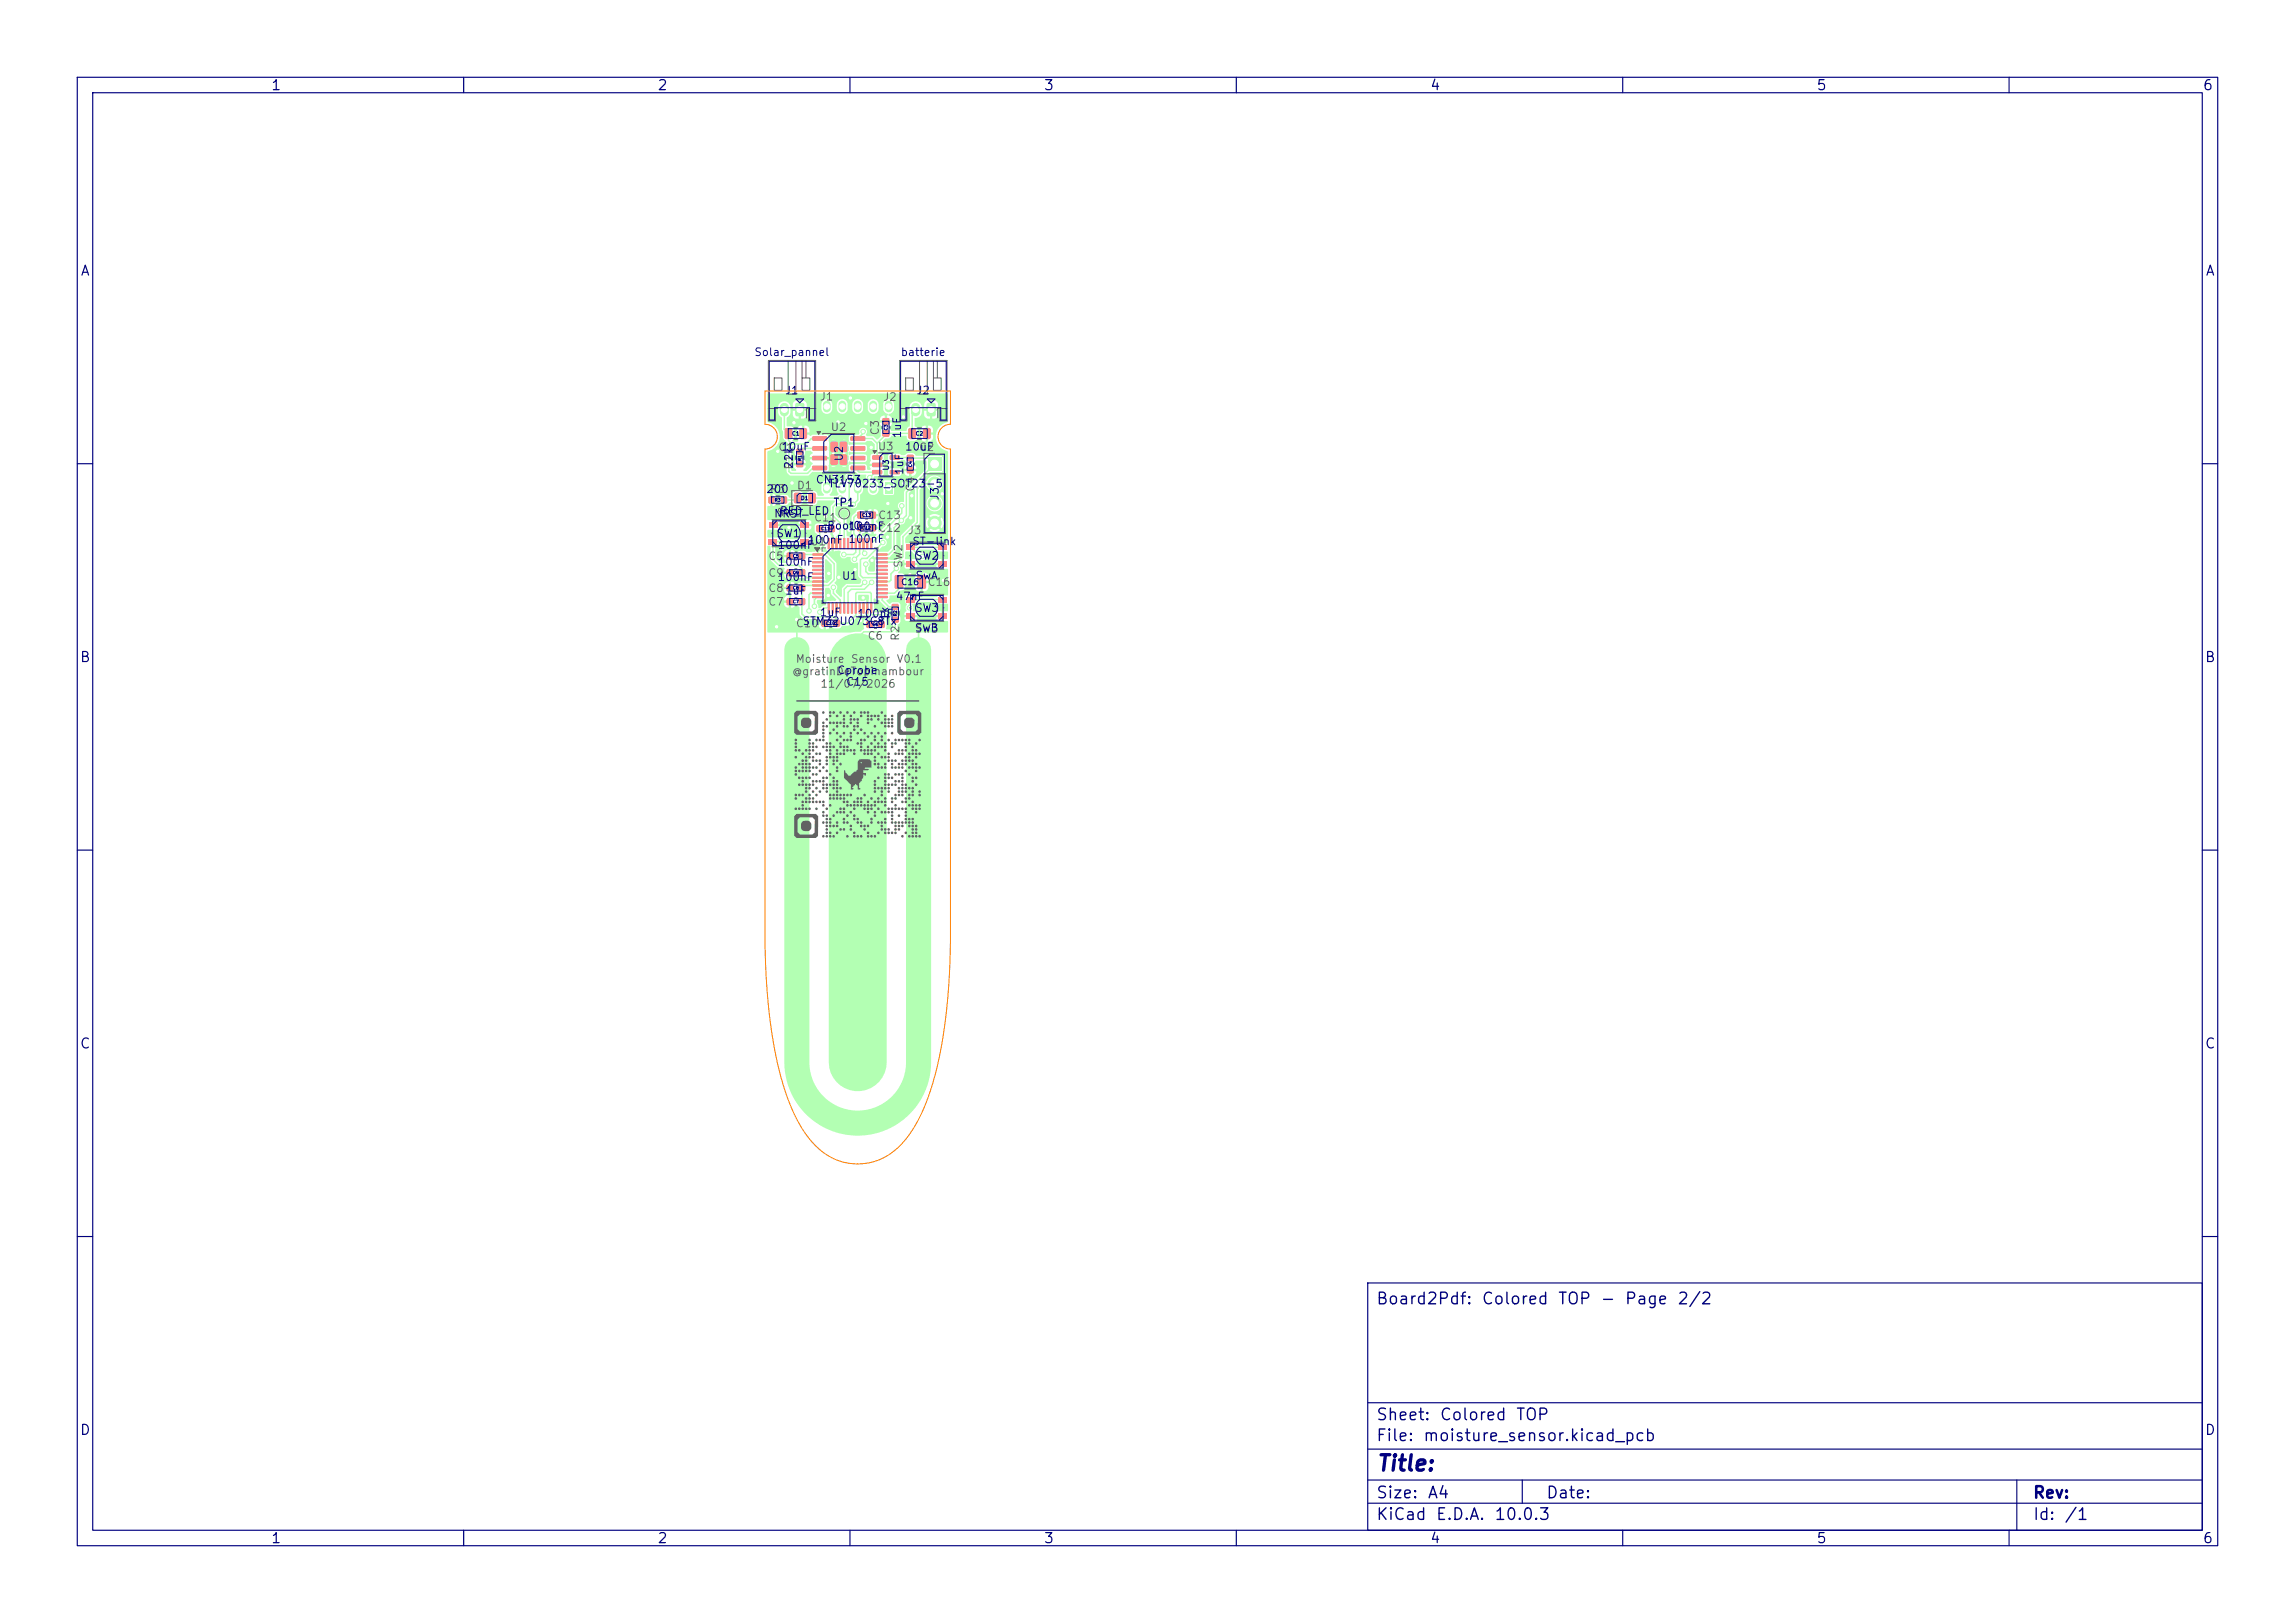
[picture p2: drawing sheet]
<svg xmlns="http://www.w3.org/2000/svg" width="297mm" height="210mm" viewBox="0 0 297 210" stroke-linecap="round" stroke-linejoin="round" font-family="sans-serif">
<defs><g id="words">
<text font-size="2" fill="#000080" x="178" y="190.8">Title:</text>
<g font-size="1.5" fill="#000080">
<text x="178" y="169.2">Board2Pdf:</text>
<text x="191.7" y="169.2">Colored</text>
<text x="201.5" y="169.2">TOP</text>
<text x="207" y="169.2">-</text>
<text x="210.2" y="169.2">Page</text>
<text x="217" y="169.2">2/2</text>
<text x="178" y="184.2">Sheet:</text>
<text x="186.2" y="184.2">Colored</text>
<text x="196.1" y="184.2">TOP</text>
<text x="178" y="186.9">File:</text>
<text x="184.1" y="186.9">moisture_sensor.kicad_pcb</text>
<text x="178" y="197.1">KiCad</text>
<text x="178" y="194.3">Size:</text>
<text x="184.7" y="194.3">A4</text>
<text x="185.7" y="197.1">E.D.A.</text>
<text x="193.3" y="197.1">10.0.3</text>
<text x="200" y="194.3">Date:</text>
<text x="263" y="194.3">Rev:</text>
<text x="263" y="197.1">Id:</text>
<text x="267.1" y="197.1">/1</text>
</g>
<g font-size="1.3" fill="#000080">
<text x="35" y="12">1</text>
<text x="85" y="12">2</text>
<text x="135" y="12">3</text>
<text x="185" y="12">4</text>
<text x="235" y="12">5</text>
<text x="285" y="12">6</text>
<text x="10.3" y="36">A</text>
<text x="285.4" y="36">A</text>
<text x="10.3" y="86">B</text>
<text x="285.3" y="86">B</text>
<text x="10.3" y="136">C</text>
<text x="285.3" y="136">C</text>
<text x="10.3" y="186">D</text>
<text x="285.3" y="186">D</text>
<text x="35" y="200">1</text>
<text x="85" y="200">2</text>
<text x="135" y="200">3</text>
<text x="185" y="200">4</text>
<text x="235" y="200">5</text>
<text x="285" y="200">6</text>
</g>
<g font-size="1" fill="#000080">
<text x="97.5" y="46.3">Solar_pannel</text>
<text x="116.5" y="46.3">batterie</text>
<text x="101.5" y="51.3">J1</text>
<text x="118.5" y="51.3">J2</text>
<text x="101" y="58.5">10uF</text>
<text x="109.3" y="59.8" transform="rotate(-90 109.3 59.8)">U2</text>
<text x="116.8" y="56.8" transform="rotate(-90 116.8 56.8)">1uF</text>
<text x="117" y="58.5">10uF</text>
<text x="99.1" y="64">200</text>
<text x="102.8" y="60.7" transform="rotate(-90 102.8 60.7)">22k</text>
<text x="105.5" y="62.8">CN3153</text>
<text x="107.1" y="63.3">TLV70233_SOT23-5</text>
<text x="117.1" y="61.5" transform="rotate(-90 117.1 61.5)">1uF</text>
<text x="121.7" y="64.8" transform="rotate(-90 121.7 64.8)">J3</text>
<text x="100.1" y="67.2">NRST</text>
<text x="100.4" y="69.8">SW1</text>
<text x="100.6" y="71.3">100nF</text>
<text x="100.8" y="66.9">RED_LED</text>
<text x="104.4" y="70.6">100nF 100nF</text>
<text x="107" y="68.8">Boot0</text>
<text x="109.7" y="68.8">100nF</text>
<text x="118" y="70.8">ST-link</text>
<text x="100.6" y="75.4">100nF</text>
<text x="100.6" y="73.5">100nF</text>
<text x="101.5" y="77.2">1uF</text>
<text x="108.9" y="75.3">U1</text>
<text x="115.8" y="77.9">47nF</text>
<text x="118.4" y="72.7">SW2</text>
<text x="118.4" y="75.2">SwA</text>
<text x="103.8" y="81.1">STM32U073C8Tx</text>
<text x="106" y="80">1uF</text>
<text x="110.9" y="80.1">100nF</text>
<text x="115.2" y="80.4" transform="rotate(-90 115.2 80.4)">1k</text>
<text x="118.3" y="82">SwB</text>
<text x="118.4" y="79.4">SW3</text>
<text x="108.3" y="87.5">Cprobe</text>
<text x="109.4" y="89">C15</text>
</g>
<g font-size="1" fill="#626262">
<text x="106" y="52.1">J1</text>
<text x="114.2" y="52.1">J2</text>
<text x="100.6" y="58.6">C1</text>
<text x="107.4" y="56">U2</text>
<text x="113.5" y="58.5">U3</text>
<text x="114" y="56.4" transform="rotate(-90 114 56.4)">C3</text>
<text x="118.8" y="58.6">C2</text>
<text x="99.5" y="64">R3</text>
<text x="102.8" y="60.9" transform="rotate(-90 102.8 60.9)">R1</text>
<text x="103" y="63.6">D1</text>
<text x="107.8" y="65.8">TP1</text>
<text x="118.6" y="63.7" transform="rotate(-90 118.6 63.7)">C4</text>
<text x="100.5" y="67.1">SW1</text>
<text x="104.8" y="70.8">U1</text>
<text x="105.3" y="67.7">C11</text>
<text x="113.6" y="67.4">C13</text>
<text x="113.6" y="69.1">C12</text>
<text x="117.4" y="69.4">J3</text>
<text x="99.3" y="76.8">C8</text>
<text x="99.3" y="74.9">C9</text>
<text x="99.3" y="72.7">C5</text>
<text x="117" y="73.5" transform="rotate(-90 117 73.5)">SW2</text>
<text x="120" y="76.1">C16</text>
<text x="99.3" y="78.6">C7</text>
<text x="102.9" y="81.4">C10</text>
<text x="112.2" y="83">C6</text>
<text x="116.6" y="83" transform="rotate(-90 116.6 83)">R2</text>
<text x="118.3" y="82.1">SW3</text>
<text x="102.4" y="87.6">@gratinDeTopinambour</text>
<text x="102.9" y="86">Moisture</text>
<text x="106.1" y="89.2">11/07/2026</text>
<text x="110.1" y="86">Sensor</text>
<text x="116" y="86">V0.1</text>
</g>
<text font-size=".8" fill="#000080" x="116.5" y="75.9">C16</text>
<text font-size=".7" fill="#000080" x="115.2" y="61" transform="rotate(-90 115.2 61)">U3</text>
<g font-size=".5" fill="#000080">
<text x="102.4" y="56.5">C1</text>
<text x="118.4" y="56.5">C2</text>
<text x="103.6" y="64.8">D1</text>
</g>
<g font-size=".4" fill="#000080">
<text x="103.8" y="59.7" transform="rotate(-90 103.8 59.7)">R1</text>
<text x="115" y="55.7" transform="rotate(-90 115 55.7)">C3</text>
<text x="100.2" y="65">R3</text>
<text x="118.1" y="60.5" transform="rotate(-90 118.1 60.5)">C4</text>
<text x="106.2" y="68.7">C11</text>
<text x="111.5" y="67">C13</text>
<text x="111.5" y="68.6">C12</text>
<text x="102.6" y="76.4">C8</text>
<text x="102.6" y="74.4">C9</text>
<text x="102.6" y="72.3">C5</text>
<text x="102.6" y="78.2">C7</text>
<text x="106.9" y="81">C10</text>
<text x="112.9" y="81.1">C6</text>
<text x="116.2" y="79.8" transform="rotate(-90 116.2 79.8)">R2</text>
</g>
</g></defs>
<g fill="#b3ffb3">
<path d="M117.4 70.5h1v.7h-1z"/>
<path d="M121.5 70.5h1v.7h-1z"/>
<path d="M117.4 72.7h1v.6h-1z"/>
<path d="M121.5 72.7h1v.6h-1z"/>
<path d="M103.4 75.7l.1-.1 .7 .1v.1v.7l-.2 .1-.6-.1-.1-.2z"/>
<path d="M101.8 75.7l.2-.1 .6 .1 .1 .1-.1 .7-.2 .1-.6-.1v-.2z"/>
<path d="M102.8 63.8h.7l.2 .1v1l-.2 .2-.5 .1-.3-.2z"/>
<path d="M104.7 63.8h.6l.3 .1v1l-.2 .2-.6 .1-.2-.2z"/>
<path d="M112.9 58.9h1.2l.1 .2v.3l-.2 .1h-1.1l-.1-.1z"/>
<path d="M112.9 59.9h1.2l.1 .1v.4l-.2 .1-1.1-.1-.1-.1z"/>
<path d="M112.9 60.8h1.2l.1 .2v.3l-.2 .1h-1.1l-.1-.1z"/>
<path d="M115.2 60.8h1.2v.2v.3l-.1 .1h-1.1l-.1-.1z"/>
<path d="M115.2 58.9h1.2v.2v.3l-.1 .1h-1.1l-.1-.1z"/>
<path d="M117.4 77.3h1v.6h-1z"/>
<path d="M121.5 77.3h1v.6h-1z"/>
<path d="M117.4 79.4h1v.7h-1z"/>
<path d="M121.5 79.4h1v.7h-1z"/>
</g>
<path d="M111 85.7v51.8" fill="none" stroke="#b3ffb3" stroke-width="7.5"/>
<path d="M101.9 83a1.62 1.62 0 0 1 1.8-.4 1.62 1.62 0 0 1 1 1.5v53.6a6.3 6.3 0 0 0 6.3 6 6.3 6.3 0 0 0 6.2-6v-50.4a1.62 1.62 0 0 1 1.7-1.6 1.62 1.62 0 0 1 1.6 1.6v50.2a9.5 9.5 0 0 1-9.5 9.5 9.5 9.5 0 0 1-9.5-9.5v-53.4l.1-.6z" fill="#b3ffb3"/>
<path d="M118.9 84.1v3.2" fill="none" stroke="#b3ffb3" stroke-width="3.3"/>
<g fill="#b3ffb3">
<path d="M115.4 78.2h.9v.7h-.9z"/>
<path d="M115.4 79.8h.9v.7h-.9z"/>
<path d="M114.2 55.7l.2-.1 .7 .1v.2v.6h-.2h-.7v-.2z"/>
<path d="M114.2 54.1h.2h.7v.2v.6l-.2 .1-.7-.1v-.1z"/>
<path d="M103 52.2l.9-.1 .2 .2v1.3l-.2 .3h-.8l-.2-.2v-1.3z"/>
</g>
<path d="M101.5 52.7v.6" fill="none" stroke="#b3ffb3" stroke-width="1.2"/>
<g fill="#b3ffb3">
<path d="M105.1 71.6h1.4l.1 .2-.1 .1h-1.3z"/>
<path d="M105.1 72.1h1.4l.1 .2-.1 .1h-1.3z"/>
<path d="M105.1 72.6h1.4l.1 .2-.1 .1h-1.3z"/>
<path d="M105.1 73.1h1.4l.1 .2-.1 .1h-1.3z"/>
<path d="M105.1 73.6h1.4l.1 .2-.1 .1h-1.3z"/>
<path d="M105.1 74.1h1.4l.1 .2-.1 .1h-1.3z"/>
<path d="M105.1 74.6h1.4l.1 .2-.1 .1h-1.3z"/>
<path d="M105.1 75.1h1.4l.1 .2-.1 .1h-1.3z"/>
<path d="M105.1 75.6h1.4l.1 .2-.1 .1h-1.3z"/>
<path d="M105.1 76.1h1.4l.1 .2-.1 .1h-1.3z"/>
<path d="M105.1 76.6h1.4l.1 .2-.1 .1h-1.3z"/>
<path d="M105.1 77.1h1.4l.1 .2-.1 .1h-1.3z"/>
<path d="M107.1 77.9l.3 .1v1.3l-.1 .1-.2-.1z"/>
<path d="M107.6 77.9l.3 .1v1.3l-.1 .1-.2-.1z"/>
<path d="M108.1 77.9l.3 .1v1.3l-.1 .1-.2-.1z"/>
<path d="M108.6 77.9l.3 .1v1.3l-.1 .1-.2-.1z"/>
<path d="M109.1 77.9l.3 .1v1.3l-.1 .1-.2-.1z"/>
<path d="M109.6 77.9l.3 .1v1.3l-.1 .1-.2-.1z"/>
<path d="M110.1 77.9l.3 .1v1.3l-.1 .1-.2-.1z"/>
<path d="M110.6 77.9l.3 .1v1.3l-.1 .1-.2-.1z"/>
<path d="M111.1 77.9l.3 .1v1.3l-.1 .1-.2-.1z"/>
<path d="M111.6 77.9l.3 .1v1.3l-.1 .1-.2-.1z"/>
<path d="M112.1 77.9l.3 .1v1.3l-.1 .1-.2-.1z"/>
<path d="M112.6 77.9l.3 .1v1.3l-.1 .1-.2-.1z"/>
<path d="M113.4 77.1h1.4l.1 .2-.1 .1h-1.3z"/>
<path d="M113.4 76.6h1.4l.1 .2-.1 .1h-1.3z"/>
<path d="M113.4 76.1h1.4l.1 .2-.1 .1h-1.3z"/>
<path d="M113.4 75.6h1.4l.1 .2-.1 .1h-1.3z"/>
<path d="M113.4 75.1h1.4l.1 .2-.1 .1h-1.3z"/>
<path d="M113.4 74.6h1.4l.1 .2-.1 .1h-1.3z"/>
<path d="M113.4 74.1h1.4l.1 .2-.1 .1h-1.3z"/>
<path d="M113.4 73.6h1.4l.1 .2-.1 .1h-1.3z"/>
<path d="M113.4 73.1h1.4l.1 .2-.1 .1h-1.3z"/>
<path d="M113.4 72.6h1.4l.1 .2-.1 .1h-1.3z"/>
<path d="M113.4 72.1h1.4l.1 .2-.1 .1h-1.3z"/>
<path d="M113.4 71.6h1.4l.1 .2-.1 .1h-1.3z"/>
<path d="M112.6 69.6l.3 .1v1.3l-.1 .1-.2-.1z"/>
<path d="M112.1 69.6l.3 .1v1.3l-.1 .1-.2-.1z"/>
<path d="M111.6 69.6l.3 .1v1.3l-.1 .1-.2-.1z"/>
<path d="M111.1 69.6l.3 .1v1.3l-.1 .1-.2-.1z"/>
<path d="M110.6 69.6l.3 .1v1.3l-.1 .1-.2-.1z"/>
<path d="M110.1 69.6l.3 .1v1.3l-.1 .1-.2-.1z"/>
<path d="M109.6 69.6l.3 .1v1.3l-.1 .1-.2-.1z"/>
<path d="M109.1 69.6l.3 .1v1.3l-.1 .1-.2-.1z"/>
<path d="M108.6 69.6l.3 .1v1.3l-.1 .1-.2-.1z"/>
<path d="M108.1 69.6l.3 .1v1.3l-.1 .1-.2-.1z"/>
<path d="M107.6 69.6l.3 .1v1.3l-.1 .1-.2-.1z"/>
<path d="M107.1 69.6l.3 .1v1.3l-.1 .1-.2-.1z"/>
<path d="M120 52.2l.8-.1 .3 .2v1.3l-.2 .3h-.8l-.2-.2v-1.3z"/>
</g>
<path d="M118.5 52.7v.6" fill="none" stroke="#b3ffb3" stroke-width="1.2"/>
<g fill="#b3ffb3">
<path d="M101.1 64.3h.7v.8h-.7z"/>
<path d="M99.5 64.3h.7v.8h-.7z"/>
</g>
<circle cx="109.3" cy="66.5" r=".5" fill="#b3ffb3" stroke="#b3ffb3" stroke-width=".13"/>
<g fill="#b3ffb3">
<path d="M103.4 73.7l.1-.1 .7 .1v.2v.6l-.2 .1-.6-.1-.1-.1z"/>
<path d="M101.8 73.7l.2-.1 .6 .1 .1 .2-.1 .6-.2 .1-.6-.1v-.1z"/>
<path d="M103.4 71.5h.1h.7v.2v.7h-.2h-.6l-.1-.2z"/>
<path d="M101.8 71.5h.2h.6l.1 .2-.1 .7h-.2h-.6v-.2z"/>
<path d="M105.7 68l.1-.1 .7 .1v.2v.6l-.2 .1-.6-.1-.1-.1z"/>
<path d="M107.2 68l.2-.1 .6 .1 .1 .2-.1 .6-.2 .1-.6-.1v-.1z"/>
<path d="M117.4 58.9l.1-.1 .7 .1 .1 .2-.1 .6h-.1h-.7l-.1-.2z"/>
<path d="M117.4 60.4h.1h.7l.1 .2-.1 .6-.1 .1-.7-.1-.1-.1z"/>
<path d="M113.7 80.4l.2-.1 .6 .1v.2v.6l-.2 .1-.6-.1-.1-.1z"/>
<path d="M112.1 80.4l.2-.1 .6 .1 .1 .2-.1 .6-.1 .1-.7-.1v-.1z"/>
<path d="M120.1 59.2h1.7v1.7h-1.7z"/>
</g>
<g fill="#b3ffb3" stroke="#b3ffb3" stroke-width=".13">
<circle cx="121" cy="62.6" r=".85"/>
<circle cx="121" cy="65.1" r=".85"/>
<circle cx="121" cy="67.7" r=".85"/>
</g>
<g fill="#b3ffb3">
<path d="M107.9 80.2h.2h.6v.2v.7h-.2h-.6l-.1-.2z"/>
<path d="M106.3 80.2h.2h.6l.1 .2-.1 .7h-.1h-.7v-.2z"/>
<path d="M111 66.2h.2h.6v.2v.7h-.2h-.6l-.1-.2z"/>
<path d="M112.5 66.2h.2h.6l.1 .2-.1 .7h-.2h-.6v-.2z"/>
<path d="M103.6 69.8h1.1v.6h-1.1z"/>
<path d="M99.5 69.8h1v.6h-1z"/>
<path d="M103.6 67.6h1.1v.7h-1.1z"/>
<path d="M99.5 67.6h1.1v.7h-1.1z"/>
<path d="M101.6 55.4h.7l.2 .1v1.1l-.1 .2h-.6l-.2-.1v-1.1z"/>
<path d="M103.5 55.4h.7l.2 .1v1.1l-.1 .2h-.6l-.2-.1v-1.1z"/>
<path d="M103.4 77.4h.1h.7v.2v.7h-.2h-.6l-.1-.2z"/>
<path d="M101.8 77.4h.2h.6l.1 .2-.1 .7h-.2h-.6v-.2z"/>
<path d="M111 67.9l.2-.1 .6 .1v.2v.6l-.2 .1-.6-.1-.1-.1z"/>
<path d="M112.5 67.9l.2-.1 .6 .1 .1 .2-.1 .6-.2 .1-.6-.1v-.1z"/>
<path d="M103.1 58.1h.8v.7h-.8z"/>
<path d="M103.1 59.7h.8v.7h-.8z"/>
<path d="M115.8 74.5l.8-.1 .3 .2v1.4l-.2 .2h-.7l-.2-.2v-1.3z"/>
<path d="M118.8 74.5l.8-.1 .2 .2v1.4l-.1 .2h-.7l-.3-.2v-1.3z"/>
<path d="M105.1 56.5h1.9v.1v.4h-.1h-1.7l-.1-.1z"/>
<path d="M105.1 57.8l1.9-.1v.2v.3l-.1 .1h-1.7l-.1-.1z"/>
<path d="M105.1 59h1.9v.1v.4l-.1 .1h-1.7l-.1-.2z"/>
<path d="M105.1 60.3h1.9v.1v.4l-.1 .1-1.7-.1-.1-.1z"/>
<path d="M110.1 60.3h1.8l.1 .1v.4l-.2 .1-1.7-.1v-.1z"/>
<path d="M110.1 59h1.8l.1 .1v.4l-.2 .1h-1.7v-.2z"/>
<path d="M110.1 57.8l1.8-.1 .1 .2v.3l-.2 .1h-1.7v-.1z"/>
<path d="M110.1 56.5h1.8l.1 .1v.4h-.2h-1.7v-.1z"/>
</g>
<g fill="#b3ffb3" stroke="#b3ffb3" stroke-width=".13">
<circle cx="107.8" cy="57.4" r=".25"/>
<circle cx="107.9" cy="58.6" r=".25"/>
<circle cx="107.8" cy="59.9" r=".25"/>
</g>
<path d="M107.3 57h2.5v3.3h-2.5z" fill="#b3ffb3"/>
<g fill="#b3ffb3" stroke="#b3ffb3" stroke-width=".13">
<circle cx="109.2" cy="57.4" r=".25"/>
<circle cx="109.3" cy="58.6" r=".25"/>
<circle cx="109.2" cy="59.9" r=".25"/>
</g>
<g fill="#b3ffb3">
<path d="M117.6 55.4h.7l.2 .1v1.1l-.1 .2h-.6l-.2-.1-.1-1.1z"/>
<path d="M119.5 55.4h.7l.2 .1 .1 1.1-.2 .2h-.6l-.2-.1-.1-1.1z"/>
<path d="M114.5 62.4h1v1.5h-1z"/>
<path d="M112.6 62.5a.5 .5 0 0 1 .6-.1 .5 .5 0 0 1 .3 .5 .94 .94 0 0 1-.1 .8 .5 .5 0 0 1-.6 .1 .5 .5 0 0 1-.3-.4 .94 .94 0 0 1 .1-.9z"/>
<path d="M110.6 62.5a.5 .5 0 0 1 .6-.1 .5 .5 0 0 1 .3 .5 .94 .94 0 0 1-.1 .8 .5 .5 0 0 1-.6 .1 .5 .5 0 0 1-.3-.4 .94 .94 0 0 1 .1-.9z"/>
<path d="M108.6 62.5a.5 .5 0 0 1 .6-.1 .5 .5 0 0 1 .3 .5 .94 .94 0 0 1-.1 .8 .5 .5 0 0 1-.6 .1 .5 .5 0 0 1-.3-.4 .94 .94 0 0 1 .1-.9z"/>
<path d="M106.6 62.5a.5 .5 0 0 1 .6-.1 .5 .5 0 0 1 .3 .5 .94 .94 0 0 1-.1 .8 .5 .5 0 0 1-.6 .1 .5 .5 0 0 1-.3-.4 .94 .94 0 0 1 .1-.9z"/>
<path d="M106.6 52a.5 .5 0 0 1 .6-.1 .5 .5 0 0 1 .3 .5 .94 .94 0 0 1-.1 .8 .5 .5 0 0 1-.6 .1 .5 .5 0 0 1-.3-.4 .94 .94 0 0 1 .1-.9z"/>
<path d="M108.6 52a.5 .5 0 0 1 .6-.1 .5 .5 0 0 1 .3 .5 .94 .94 0 0 1-.1 .8 .5 .5 0 0 1-.6 .1 .5 .5 0 0 1-.3-.4 .94 .94 0 0 1 .1-.9z"/>
<path d="M110.6 52a.5 .5 0 0 1 .6-.1 .5 .5 0 0 1 .3 .5 .94 .94 0 0 1-.1 .8 .5 .5 0 0 1-.6 .1 .5 .5 0 0 1-.3-.4 .94 .94 0 0 1 .1-.9z"/>
<path d="M112.6 52a.5 .5 0 0 1 .6-.1 .5 .5 0 0 1 .3 .5 .94 .94 0 0 1-.1 .8 .5 .5 0 0 1-.6 .1 .5 .5 0 0 1-.3-.4 .94 .94 0 0 1 .1-.9z"/>
<path d="M114.6 52a.5 .5 0 0 1 .6-.1 .5 .5 0 0 1 .3 .5 .94 .94 0 0 1-.1 .8 .5 .5 0 0 1-.6 .1 .5 .5 0 0 1-.3-.4 .94 .94 0 0 1 .1-.9z"/>
</g>
<g fill="#b3ffb3" stroke="#b3ffb3" stroke-width=".13">
<circle cx="110.6" cy="72.4" r=".3"/>
<circle cx="119.4" cy="72" r=".3"/>
<circle cx="118.9" cy="57.9" r=".3"/>
<circle cx="110.7" cy="73.7" r=".3"/>
<circle cx="111.7" cy="77.3" r=".3"/>
<circle cx="106.8" cy="66.9" r=".3"/>
<circle cx="101.2" cy="71.1" r=".3"/>
<circle cx="100.5" cy="81.1" r=".3"/>
<circle cx="111.4" cy="80.3" r=".3"/>
<circle cx="114.8" cy="69.5" r=".3"/>
<circle cx="112.1" cy="54.8" r=".3"/>
<circle cx="118" cy="64.1" r=".3"/>
<circle cx="116.9" cy="53.9" r=".3"/>
<circle cx="112.8" cy="72.5" r=".3"/>
<circle cx="103.1" cy="80.1" r=".3"/>
<circle cx="112.8" cy="57.9" r=".3"/>
<circle cx="122.1" cy="75.1" r=".3"/>
<circle cx="116.9" cy="62.6" r=".3"/>
<circle cx="117.8" cy="67" r=".3"/>
<circle cx="117.8" cy="74.4" r=".3"/>
<circle cx="121.9" cy="63.9" r=".3"/>
<circle cx="110.1" cy="51.5" r=".3"/>
<circle cx="114.9" cy="65.1" r=".3"/>
<circle cx="102.5" cy="62.5" r=".3"/>
<circle cx="108.4" cy="54.6" r=".3"/>
<circle cx="108.6" cy="74.7" r=".3"/>
<circle cx="108" cy="61.5" r=".3"/>
<circle cx="102.7" cy="54.7" r=".3"/>
<circle cx="100.7" cy="58.4" r=".3"/>
<circle cx="115.1" cy="60.2" r=".3"/>
<circle cx="107.2" cy="74.2" r=".3"/>
<circle cx="119.9" cy="78.6" r=".3"/>
<circle cx="109.9" cy="68.6" r=".3"/>
<circle cx="107.2" cy="77.1" r=".3"/>
<circle cx="102.1" cy="68.3" r=".3"/>
<circle cx="120.5" cy="81" r=".3"/>
<circle cx="114.4" cy="79.6" r=".3"/>
<circle cx="116.7" cy="67.4" r=".3"/>
<circle cx="108.8" cy="64.4" r=".3"/>
<circle cx="111.9" cy="71.6" r=".3"/>
<circle cx="111.7" cy="55.9" r=".3"/>
<circle cx="112.5" cy="61.8" r=".3"/>
<circle cx="117.7" cy="78.7" r=".3"/>
<circle cx="109.2" cy="71.7" r=".3"/>
<circle cx="104.7" cy="79.1" r=".3"/>
<circle cx="105.4" cy="78.4" r=".3"/>
<circle cx="106.1" cy="79.2" r=".3"/>
<circle cx="110.4" cy="65.3" r=".3"/>
<circle cx="107.8" cy="76" r=".3"/>
<circle cx="111.9" cy="75.4" r=".3"/>
<circle cx="112.8" cy="75.4" r=".3"/>
<circle cx="116" cy="73.6" r=".3"/>
<circle cx="114.2" cy="70.2" r=".3"/>
<circle cx="112.1" cy="73" r=".3"/>
<circle cx="116.7" cy="65.4" r=".3"/>
<circle cx="109.9" cy="61.7" r=".3"/>
</g>
<g fill="none" stroke="#b3ffb3" stroke-width=".2">
<path d="M101.5 53v2.6l.5 .5v.9l.5 .5M102.5 57.5l-.4 .4v3.1l.3 .3h2.1l.7-.7h.9M106.1 56.7h-1.1l-.7 .8h-1.8M106.1 58h-2.2l-.4 .4M111.7 55.9v.2l-.7 .6h1.9l.6 .7M113.5 57.4v1.8M115.8 59.2l4.4 .1 .7 .7-3.6 3.7v3l-1.6 1.6v2.8l-.7 .7h-.8M118.5 53l-.4 .5v2.6h-3.4v.1l-1.2 1.2M103.2 64.5l-.2 .2h-1.5M103.8 72l.2-.2h2.7l1.2 1.2v2l-.7 .8h-3.1l-.3 .3M103.8 76.1v3.3l.3 .4h3.8l.4 .3v.6h1.4l1.1-1.1v-2.8l.1-.1h1.7l.2 .1v2.7v.1h1.6v.5l-.3 .3v.4M103.8 76.1v.1"/>
<path d="M104.2 70.1h-4.2v2.3l.8 .8h2.5l.5 .4v.5l.6 .7h1.4M105.1 64.5h3.6M105.8 76.8h-.9l-.2 .2v2.1M105.8 77.3l-.4 .3v.9M106.1 68.4v1.1l.8 .8M106.9 70.3l-1.1 1.1v.4M106.9 70.3h.3M107.2 78.7h-.6l-.5 .5M107.8 76v.8l.9 .9v1M109.3 66.5v3.8M109.9 61.7v3.2l-.4 .3h-1.3l-.4 .4v1.2l.9 .9v1.4l-.5 .4v.8M111 63.1v1.6l-.6 .6"/>
<path d="M111 60.6v.3l.2 .2h2.3M111.4 68.3v.5l-.2 .2v2.7l-.6 .7M111.4 66.7h-.6l-.3 .3v2.1l.3 .3v2.1l-.3 .3h-1.3M111.7 70.3v1.2l.2 .1M111.9 75.4l-.5 .5h-1.7l-.4 .4v2.4M112 73v1l.4 .3h1.8M112.8 75.4l-1 .9h-1.7l-.4 .4v2M113.2 61.1l-.7 .7M114.2 77.3v.4l.8 .8h.8M114.3 70.2l-2.1 2.1h-.6l-.3 .2v2l.3 .3h2.6M116 73.6l-.7 .7v.8l-.2 .2h-.9M116.3 75.3v.9l-.5 .6h-1.6"/>
<path d="M116.7 65.5v.9l-3.9 3.9M120.9 62.6h-1.5l-.7 .7v4.3l-1.9 1.9v2.6l-.6 .7h-2M122 70.8h-4.1l1.1 1.2h.3M122 77.6h-4.1l-.2 .2v.9M103.1 80.2v3.9M103.1 84.4h.1M115.8 80.2v1.1l-.4 .5h-3.6l-.8 .8v3.1M118.9 84.4h.1M120.5 81l-.2 .2h-1.4v2.9"/>
</g>
<g fill="#b3ffb3">
<path d="M99.3 70.6l.4 .1 .1 1.9 .9 .8 .8 .1v.5h.7l.2 .2v.7l.3-.1 .3-.3 .4 .3h.6l.4 .3h2.5l-.2-.6 .1-2.1h.1l.7 .6v1.8l-.5 .6h-3.6l-.2 .1-.2 .2h-.1a.59 .59 0 0 0-.6-.4v3.3h.3l.3-.4h.1l.4 .4v.9l.5 .5 1.9 .1 .1 .4h.6l.3 .2v.7a.76 .76 0 0 0 .6-.4l.4 .3h.6l.3-.1 .2-.2 .8-.1 .5-.4h1.5v.2h.6v-.7l-.5 .2-.1 .3h-1.5l.8-.9h.4l.6 .1v-2.1l-.6 .2-.4-.1v-.7h1.2h.1v2.7h.1l.2 .2v.8l-.2 .2-.7 .1v.4l-.5 .4h-1.2h-10.7h-.1v-.9h6.7l.1 .4 .5 .1v-.6h-.6v.1h-6.7v-2.8h2.2l.1 .4 .5 .1v-.6h-.6v.1h-2.2v-1.7h2.2l.1 .3 .4 .2-.5 .4v.4h.6v-1.5h-.6v.2h-2.2v-.6h2.2v.1h.6v-.6l-.5 .2-.1 .3h-2.2v-1.4h2.2l.1 .3 .5 .2v-.6h-.6v.1h-2.2z"/>
<path d="M117.2 71.4h.8l.8 .8a.52 .52 0 0 0 .9 .2 .52 .52 0 0 0-.2-.9h-.5l-.2-.3 .1-.1h2.3l.2 .2 1.2 .1h.1v.9l-.5 .1v1.2h.4l.1 .1v3.3h-1.2l-.3 .3h-2.5l-.3-.3-1.1 .1-.2 .1v.7l.2 .2a.36 .36 0 0 1-.1 .5v.2a.27 .27 0 0 1 .1 .2 .27 .27 0 0 1-.2 .2v.4h1.6v-.2h2.5v.2h.6v-.5h-.4l-.2 .3h-2.5l-.1-.3-.5-.1a.81 .81 0 0 0-.1-.8l.5-.1 .2-.2h2.5l.3 .2h1.1l.1 .9-.5 .1v1.3h.5v1.4h-6.7l-.1-.1 .3-.4v-.5l.3-.3v-.4h.6l.2 .3 1.2-.1 .2-.2h2.5l.2 .2 .4 .1v-.5h-.6v.2h-2.5v-.2h-.7v.5h-.3v-.5h-.6v.2h-.6a.43 .43 0 0 0-.3-.5h-.8l-.2 .2v.7l.3 .4v.3l-.2 .2h-.6v-1.4a.54 .54 0 0 0 .1-.8 .54 .54 0 0 0-.9 0h-.8v-1.6v-.2l.3 .2h.4l.1 .2 .9 1h.4l.2 .3h.8l.3-.1v-.7l-.1-.3-.9-.1-.4 .3-.4-.4v-.1l.1-.1a.35 .35 0 0 0 .3-.5l.8-.1 .7-.6a.46 .46 0 0 0 .5-.4h1.3l.2 .3a1.65 1.65 0 0 0 1.4 0 .95 .95 0 0 0 .2-.9h-.8v1.1h-.3v-1.1h-.7v.6h-1.3v-1.4h1.3v.5h1.8l-.1-.7-.4-.3h-.3v1h-.3v-1l-.4 .1-.2 .2-.1 .2h-1.3a.44 .44 0 0 0-.4-.4h-.4v-.2a.49 .49 0 0 0 .2-.7h.6l.2 .3h1.2l.2-.3h2.5l.2 .3h.4v-.5h-.6v.2h-2.5v-.2h-.7v.5h-.3v-.5h-.6v.2h-.6l-.2-.3 .6-.6 .1 .1 .1 .3h1.6v-.2h2.5v.2h.6v-.4h-.4l-.2 .2h-2.5l-.2-.2h-.5v.4h-.3v-.4h-.5l-.1-.1z"/>
<path d="M106.8 76.1h.6l.1 .3 .1 .5 .6 .7-.2 .2-.9-.1-.2 .2-.1 .5h-.3l-.3 .3h-.2l-.1-.4-.2-.3v-.3l.1-.1 .9-.1 .1-.1z"/>
<path d="M99.3 51l23.3-.1 .1 .1v3.6a1.94 1.94 0 0 0-1.6 1.9 1.94 1.94 0 0 0 1.6 1.9v11.8l-1.2 .1-.3 .2h-2.5l-.3-.2h-1.2v-.7l1.7-1.8 .1-.2h.8v.3l.2 .5 .5-.5 .2 .2-.5 .5h.1a1.14 1.14 0 0 0 1.4 0l-.5-.5 .2-.2 .5 .5v-.1a1.14 1.14 0 0 0 0-1.3l-.5 .4-.2-.2 .5-.5h-.1a1.14 1.14 0 0 0-1.4 0l.5 .5-.2 .2-.5-.4-.2 .6h-.8v-2.6h.9a1.06 1.06 0 0 0 1.4 1.1 1.06 1.06 0 0 0 .4-1.8 1.06 1.06 0 0 0-1.8 .5v.2h-.9v-1.6l.5-.5h.4a1.07 1.07 0 0 0 1.7 .6 1.07 1.07 0 0 0 0-1.8 1.07 1.07 0 0 0-1.7 .6h-.5l-.1-.2 1-1h1.5l.2-.1-.1-2h-3.3l-.3-.3-.2-.1h-.7l-.3 .3h-.4l-.4-.2h-1.1l-.2 .1-.1 .7 .3 .2h1.1l.3-.2h.5l.3 .5-.3 .3-.1 .4h1.6a.76 .76 0 0 0-.4-.7l.4-.4h1.2l.1 1-2.8 2.9-.1 1.4-.1 .1a.53 .53 0 0 0-.7 .2 .53 .53 0 0 0 .2 .7v.4l-2.5 2.5h-.2v-.4h-.6v.7h.2l.1 .1-.2 .3-1.2-.1-.4-.1v-.3l.5-.3 .3 .3 .4 .1v-1h.9a.6 .6 0 0 0-.3-.6v-.1a.54 .54 0 0 0 .3-.6h-.6v1.3h-.3v-1.6h.9a.54 .54 0 0 0-.6-.6v.6h-.3v-.6h-.4l-.3 .4-.4-.3h-.6l-.2 .1-.6 .7-.1 2.5-.2 .1h-.4v-.1v-2.2a.71 .71 0 0 0 .2-1 .71 .71 0 0 0-1-.2 .71 .71 0 0 0-.1 1l-.1 .1h-.1l-.4-.4v-.9l.2-.2h1.4a.28 .28 0 0 1 .3-.1 .28 .28 0 0 1 .1 .3 .54 .54 0 0 0 .6 0 .54 .54 0 0 0 .3-.5l.3-.4v-.7l.3-.3a1.25 1.25 0 0 0 .1-1 .76 .76 0 0 0-.6-.6 .76 .76 0 0 0-.8 .3l-.1-.1v-.4a.53 .53 0 0 0 0-.8l.1-.1h.4l.4 .3h.9l.1 .1a.62 .62 0 0 0 .3 .9l-.1 .3v.7a.7 .7 0 0 0 .7 .7 .7 .7 0 0 0 .7-.7 1.25 1.25 0 0 0-.1-1l-.1-.1h.8l.1 1.7h1.2l.1-.1-.1-1.7-1.1-.1-.2 .2h-.8l-.5-.2 .1-.4 .1-.1 1-.1 .2-.1v-.5h.5v.5l.3 .2h1.2l.2-.1 .1-.4h.3v.1a.93 .93 0 0 0 1.4 .2l.2-.4h-.7v.6h-.2v-.6h-.7v.1h-.3l-.1-.4-.3-.1h-1.1l-.3 .3h-.5l-.1-.2 .2-.4h-2l.2 .4-.4 .1-.1-.1-.1-.5-.1-.1h-1.8l-.3 .1-.1-.2 .1-.3 .3 .1 1.9-.1 .1-.2v-.5l-.1-.2h-1.9l-.3 .1-.1-.1v-.2l.1-.2 .3 .1h1.8l.2-.2v-.5l-.1-.1-.2-.2h-1.7l-.3 .1-.1-.1v-.3l.1-.1 .3 .1h1.7l.3-.1h.6l.4 .4v1.1l-.1 .1-.3 .1-.1 .1v.7l-.2 .4h2v-.1a.4 .4 0 0 1-.1-.5l-.1-.6-.5-.2v-1.1l.8-.8a.7 .7 0 0 0 .8-.3h1.8l.1 .1a.46 .46 0 0 0 .4 .5h.7l.2-.1 .2-.3h.3a.68 .68 0 0 0 1 .5h.4l.2-.3 .1-.5h-.7v.8h-.3v-.8h-.7v.3h-.3v-1h.3v.4h1.7l-.1-.6-.2-.3h-.4v.9h-.3v-.9l-.5 .1-.2 .4h-.3l-.2-.3-.2-.2v-1a.94 .94 0 0 0 .9-.7v-.8l-.1-.3h.4v.6h.6v.3h-.6a.93 .93 0 0 0 .2 .8l.2 .2h.4v-.9h.2v.9l.5-.1 .3-.3v-.6h-.6v-.3h.6a.93 .93 0 0 0-.2-.9l-.2-.2h-.4v.9h-.2v-.9l-.5 .1-.2 .2-.1 .2h-.4l-.1-.1a.8 .8 0 0 0-.8-.2 .8 .8 0 0 0-.6 .6v2.5a.72 .72 0 0 0-.4 .7h-1.9l-.4-.4v-.1a.59 .59 0 0 0 .4-.6h-1.5v.3l.4 .3-.3 .4v.8l-.5 .4-.5-.4-.8-.1-.1-.2a.53 .53 0 0 0 0-.7 .53 .53 0 0 0-.7-.1 .53 .53 0 0 0-.2 .7l-.1 .1-1.1 .1-.1 .2-.1 .6-.3 .3 .3 .4v.5l-.3 .4 .3 .3v.5l-.3 .4 .4 .3v.9a.56 .56 0 0 0-.5 .4 .56 .56 0 0 0 .2 .6l-.1 .2-.4-.1a.7 .7 0 0 0-.8 .6 1.25 1.25 0 0 0 .1 1 .21 .21 0 0 1 .1 .2 .21 .21 0 0 1-.2 .1h-.9l.3-.7a1.25 1.25 0 0 0-.1-1l-.5-.2a.7 .7 0 0 0-.8 .6 1.25 1.25 0 0 0 .1 1l.2 .1a.13 .13 0 0 1 0 .1 .13 .13 0 0 1-.1 .1h-.6l-.1-.1a.44 .44 0 0 0-.4-.5l-.6 .1-.4 .2v1.2l.2 .3h.9l.4-.5h2h.1l-.5 .8v1.3l.6 .6-.1 .1h-.2v1.6l.1 .1v2.1l.6-.2 .3 .2a.55 .55 0 0 0 .1 .7 .55 .55 0 0 0 .8 0h.3l.1 .2a.52 .52 0 0 0 .2 .5 .52 .52 0 0 0 .6 0l.1 .1v1.6l.5 .5-.1 .4-.2 .1-1.7 .1-.5 .5-.1 1.1h-.2l-.5-.5v-.3a.53 .53 0 0 0-.2-.9l.3-.5-.1-2.2-1.3-1.3-.5-.2 .4-.4 .3 .4 .5 .1v-2.1l-.1-.1v-1.6l-.4 .1-.3 .3-.5-.3h-.6l-.2 .2-.1 .9 .4 .3v.6l.6 .6-.9 1.1h-1.1l-.3-.1h-.6l-.2 .1-.2 .2h-.1a.59 .59 0 0 0-.6-.4l-.1 .7-.1 .2h-.7v.4l.2 .2-.1 .1h-.7l-.6-.6v-.5h1.2v.1h.6v-.6l-.5 .1-.1 .4h-1.2l.1-1.1h.2l.3-.2h2.4l.3 .2h1.2l.1-.2v-.7l-.2-.2h-1.1l-.3 .3h-2.4l-.3-.3h-1.2l-.1-.1v-.8l1.3-.1 .3-.2h2.5l.2 .2h1.2l.2-.1v-.3h-.7v.5h-.3v-.5h-.6v.2h-2.5v-.2h-.7v.5h-.3v-.8h1v-.2h2.5v.2h1.6v-.4l-.2-.1h-.5v.5h-.3v-.5h-.4l-.2 .3h-2.5l-.3-.3h-.4v.5h-.3v-.5h-.5l-.1-.1v-1.6l.1-.1h.1a.8 .8 0 0 0 1-.4v-.2h-.5v.6h-.3v-.9h.8v-.2h.4v.7l.2 .3h.7l.4-.4h.3l.4 .3h.6l.3-.1 .1-.2v-1.1l-.2-.3h-.8l-.3 .2-.2 .6h-.3l-.2-.3-.2-.1h-.6l-.2 .2v.2h-.4a.49 .49 0 0 0-.5-.5v.7h-.3v-.7l-.3 .1-.1-.2v-5.4a1.94 1.94 0 0 0 1.6-1.9 1.94 1.94 0 0 0-1.6-1.9v-2h1.4a1.31 1.31 0 0 0 .2 1.2l.3 .3v1.5l.1 .3 .1 .8 .6 .7-.2 .4v3.2l.4 .5 2.3 .1 .6-.5 1.9-.1 .2-.2v-.5l.6 .1 1.7-.1-.3-.2-.2 .2h-.9l-.3-.2-.2 .2h-.4l.1-.1 .3-.4h.2v.2l.3-.1 .2 .2 .1-.3h.3l.1 .3 .2-.3h.1a.14 .14 0 0 0 .2 .2 .1 .1 0 0 0 0-.2 .1 .1 0 0 0-.1 0h-.2l-.2-.2-.1 .2h-.3l-.1-.2-.2 .3-.2-.2-.3 .1-.3-.4h-2.5v.2l.3 .3 .1 .1-.8 .9h-.4l.2-.4 .1-.3h-1.6l.1 .3 .2 .3v.1h-.5h-.1v-1.1h.3v.1h1.6v-.1l-.2-.3-.3-.1h-.1v.5h-.3v-.5h-.4l-.3 .4h-.3v-.4h5.2l.2 .2 .3-.2v-.3h.9l.1 .2-.1 .1 .2 .2 .3-.2-.1-.2 .1-.1-.3-.2-.2 .2h-.9l-.3-.2-.2 .2 .1 .2-.1 .1h-5.2v-1.4l.2-.2h.3l-.1 .4v.5l.1 .2 .2 .1h.9l.2-.2v-.4l.1-.1h.6l.3 .2v.2l-.4 .2v.2h2.6l-.1-.1 .3-.4h.2a.1 .1 0 0 0 0 .2 .1 .1 0 0 0 .1-.1l.4 .2 .1-.3h.3l.1 .3 .2-.3h.1a.14 .14 0 0 0 .2 .2 .1 .1 0 0 0 0-.2 .1 .1 0 0 0-.1 0h-.2l-.2-.2-.1 .2h-.3l-.1-.2-.2 .3-.2-.1h-.3l-.4-.3 .1-.4h.3l.1 .2-.1 .1 .2 .2 .3-.2v-.3h.9l.1 .2-.1 .1 .2 .2 .3-.2-.1-.2 .1-.1-.3-.2-.2 .2h-.9l-.3-.2-.2 .2h-.3v-.1l.3-.4h.2v.2l.3-.2 .2 .3 .1-.3h.3l.1 .3 .2-.3h.1a.14 .14 0 0 0 .2 .2 .1 .1 0 0 0 0-.2 .1 .1 0 0 0-.1 0h-.2l-.2-.2-.1 .2h-.3l-.1-.2-.2 .2-.2-.1-.3 .1-.4-.3v-.1h.4l.2 .2 .3-.2h.9l.2 .2 .3-.2-.2-.1-2.1 .1v-.5l-.3-.3h-1.7l-.3 .2-.1-.1h-1.7l.1 .4 .1 .4h-.7v-.1l.2-.4v-1h.3v.4h1.7l-.1-.6-.4-.3h-.2v.9h-.3v-.9l-.5 .1-.2 .4h-.3a.44 .44 0 0 0-.4-.4l-.6-.1v-.8h12.1v.1h.6v-.6l-.5 .1-.1 .4h-12.1v-.3l.3-.2a1.31 1.31 0 0 0 .2-1.2l-.1-.3h.4v.6h.6v.3h-.6v.6l.2 .2 .2 .2h.4v-.9h.3v.9a.59 .59 0 0 0 .7-.5v-.5h-.6v-.3h.6v-.6h1.9v.7a.7 .7 0 0 0 .7 .6 .7 .7 0 0 0 .7-.7v-.6h.6v.7a.7 .7 0 0 0 .7 .6 .7 .7 0 0 0 .7-.7v-.6h.6v.7a.7 .7 0 0 0 .7 .6 .7 .7 0 0 0 .7-.7v-.6h.6v.7a.7 .7 0 0 0 .7 .6 .7 .7 0 0 0 .7-.7v-.6h.6v.7a1.03 1.03 0 0 0 .6 .6l-.1 .2v.6h.6a.75 .75 0 0 0-.4-.7v-.1a.72 .72 0 0 0 .7-.7 1.25 1.25 0 0 0-.1-1 .71 .71 0 0 0-.8-.2 .71 .71 0 0 0-.5 .6h-.6v-.1a.7 .7 0 0 0-.7-.6 .7 .7 0 0 0-.7 .7h-.6v-.1a.7 .7 0 0 0-.7-.6 .7 .7 0 0 0-.7 .7h-.6v-.1a.7 .7 0 0 0-.7-.6 .7 .7 0 0 0-.7 .7h-.6v-.1a.7 .7 0 0 0-.7-.6 .7 .7 0 0 0-.7 .7h-1.9l-.2-.3-.3-.2h-.2v.9h-.3v-.9l-.5 .1-.2 .2-.1 .2h-.4l-.1-.1a.8 .8 0 0 0-.8-.2 .8 .8 0 0 0-.6 .6h-1.4z"/>
<path d="M117.6 63.8l.6-.6h.2v4.2l-1.8 1.9-.1 2.6-.5 .5h-2.9l.2 .6-.1 .9h-.7l-.1-.1v-.4a.6 .6 0 0 0 0-.9l.6-.6 .1 .1v.1h2.1v-.1l.8-.8v-2.7l.5-.6a.62 .62 0 0 0 .7-.7l.4-.5z"/>
<path d="M115.2 68.3h.1l.1 .1v2.5l-.5 .5h-1.2v-.2l.4-.5a.53 .53 0 0 0 .7-.5 .53 .53 0 0 0-.7-.5l-.1-.2z"/>
</g>
<g fill="#fff" stroke="#fff" stroke-width=".13">
<circle cx="110.6" cy="72.4" r=".15"/>
<circle cx="119.3" cy="72" r=".15"/>
<circle cx="119" cy="57.9" r=".15"/>
<circle cx="110.6" cy="73.7" r=".15"/>
<circle cx="111.7" cy="77.3" r=".15"/>
<circle cx="106.9" cy="66.8" r=".15"/>
<circle cx="101.2" cy="71" r=".15"/>
<circle cx="100.5" cy="81.1" r=".15"/>
<circle cx="111.3" cy="80.3" r=".15"/>
<circle cx="114.9" cy="69.5" r=".15"/>
<circle cx="112.1" cy="54.8" r=".15"/>
<circle cx="118" cy="64.2" r=".15"/>
<circle cx="116.9" cy="53.9" r=".15"/>
<circle cx="112.8" cy="72.5" r=".15"/>
<circle cx="103.1" cy="80.2" r=".15"/>
<circle cx="112.7" cy="57.9" r=".15"/>
<circle cx="122.1" cy="75.1" r=".15"/>
<circle cx="117" cy="62.5" r=".15"/>
<circle cx="117.8" cy="67" r=".15"/>
<circle cx="117.7" cy="74.4" r=".15"/>
<circle cx="122" cy="63.9" r=".15"/>
<circle cx="110" cy="51.5" r=".15"/>
<circle cx="114.9" cy="65.2" r=".15"/>
<circle cx="102.5" cy="62.5" r=".15"/>
<circle cx="108.4" cy="54.6" r=".15"/>
<circle cx="108.6" cy="74.7" r=".15"/>
<circle cx="108" cy="61.5" r=".15"/>
<circle cx="102.7" cy="54.7" r=".15"/>
<circle cx="100.6" cy="58.4" r=".15"/>
<circle cx="115.1" cy="60.1" r=".15"/>
<circle cx="107.3" cy="74.2" r=".15"/>
<circle cx="119.9" cy="78.5" r=".15"/>
<circle cx="109.9" cy="68.6" r=".15"/>
<circle cx="107.2" cy="77" r=".15"/>
<circle cx="102.1" cy="68.2" r=".15"/>
<circle cx="120.5" cy="81" r=".15"/>
<circle cx="114.4" cy="79.5" r=".15"/>
<circle cx="116.6" cy="67.4" r=".15"/>
<circle cx="108.7" cy="64.5" r=".15"/>
<circle cx="111.9" cy="71.6" r=".15"/>
<circle cx="111.7" cy="55.8" r=".15"/>
<circle cx="112.6" cy="61.8" r=".15"/>
<circle cx="117.7" cy="78.6" r=".15"/>
<circle cx="109.2" cy="71.8" r=".15"/>
<circle cx="104.7" cy="79.1" r=".15"/>
<circle cx="105.4" cy="78.5" r=".15"/>
<circle cx="106.1" cy="79.2" r=".15"/>
<circle cx="110.4" cy="65.3" r=".15"/>
<circle cx="107.9" cy="76" r=".15"/>
<circle cx="111.9" cy="75.3" r=".15"/>
<circle cx="112.8" cy="75.3" r=".15"/>
<circle cx="116" cy="73.5" r=".15"/>
<circle cx="114.3" cy="70.2" r=".15"/>
<circle cx="112" cy="73" r=".15"/>
<circle cx="116.7" cy="65.5" r=".15"/>
<circle cx="109.9" cy="61.6" r=".15"/>
<circle cx="103.5" cy="53" r=".37"/>
<circle cx="101.5" cy="53" r=".37"/>
<circle cx="120.5" cy="53" r=".37"/>
<circle cx="118.5" cy="53" r=".37"/>
<circle cx="121" cy="60" r=".5"/>
<circle cx="121" cy="62.6" r=".5"/>
<circle cx="121" cy="65.1" r=".5"/>
<circle cx="121" cy="67.7" r=".5"/>
<circle cx="107.9" cy="57.4" r=".1"/>
<circle cx="107.9" cy="58.7" r=".1"/>
<circle cx="107.9" cy="59.8" r=".1"/>
<circle cx="109.2" cy="57.4" r=".1"/>
<circle cx="109.2" cy="58.7" r=".1"/>
<circle cx="109.2" cy="59.8" r=".1"/>
<circle cx="115" cy="63.1" r=".35"/>
<circle cx="113" cy="63.1" r=".35"/>
<circle cx="111" cy="63.1" r=".35"/>
<circle cx="109" cy="63.1" r=".35"/>
<circle cx="107" cy="63.1" r=".35"/>
<circle cx="107" cy="52.6" r=".35"/>
<circle cx="109" cy="52.6" r=".35"/>
<circle cx="111" cy="52.6" r=".35"/>
<circle cx="113" cy="52.6" r=".35"/>
<circle cx="115" cy="52.6" r=".35"/>
</g>
<g fill="#ff8a8a">
<path d="M117.4 70.5h1v.7h-1z"/>
<path d="M121.5 70.5h1v.7h-1z"/>
<path d="M117.4 72.7h1v.6h-1z"/>
<path d="M121.5 72.7h1v.6h-1z"/>
<path d="M103.4 75.7l.1-.1 .7 .1v.1v.7l-.2 .1-.6-.1-.1-.2z"/>
<path d="M101.8 75.7l.2-.1 .6 .1 .1 .1-.1 .7-.2 .1-.6-.1v-.2z"/>
<path d="M102.8 63.8h.7l.2 .1v1l-.2 .2-.5 .1-.3-.2z"/>
<path d="M104.7 63.8h.6l.3 .1v1l-.2 .2-.6 .1-.2-.2z"/>
<path d="M112.9 58.9h1.2l.1 .2v.3l-.2 .1h-1.1l-.1-.1z"/>
<path d="M112.9 59.9h1.2l.1 .1v.4l-.2 .1-1.1-.1-.1-.1z"/>
<path d="M112.9 60.8h1.2l.1 .2v.3l-.2 .1h-1.1l-.1-.1z"/>
<path d="M115.2 60.8h1.2v.2v.3l-.1 .1h-1.1l-.1-.1z"/>
<path d="M115.2 58.9h1.2v.2v.3l-.1 .1h-1.1l-.1-.1z"/>
<path d="M117.4 77.3h1v.6h-1z"/>
<path d="M121.5 77.3h1v.6h-1z"/>
<path d="M117.4 79.4h1v.7h-1z"/>
<path d="M121.5 79.4h1v.7h-1z"/>
<path d="M115.4 78.2h.9v.7h-.9z"/>
<path d="M115.4 79.8h.9v.7h-.9z"/>
<path d="M114.2 55.7l.2-.1 .7 .1v.2v.6h-.2h-.7v-.2z"/>
<path d="M114.2 54.1h.2h.7v.2v.6l-.2 .1-.7-.1v-.1z"/>
<path d="M105.1 71.6h1.4l.1 .2-.1 .1h-1.3z"/>
<path d="M105.1 72.1h1.4l.1 .2-.1 .1h-1.3z"/>
<path d="M105.1 72.6h1.4l.1 .2-.1 .1h-1.3z"/>
<path d="M105.1 73.1h1.4l.1 .2-.1 .1h-1.3z"/>
<path d="M105.1 73.6h1.4l.1 .2-.1 .1h-1.3z"/>
<path d="M105.1 74.1h1.4l.1 .2-.1 .1h-1.3z"/>
<path d="M105.1 74.6h1.4l.1 .2-.1 .1h-1.3z"/>
<path d="M105.1 75.1h1.4l.1 .2-.1 .1h-1.3z"/>
<path d="M105.1 75.6h1.4l.1 .2-.1 .1h-1.3z"/>
<path d="M105.1 76.1h1.4l.1 .2-.1 .1h-1.3z"/>
<path d="M105.1 76.6h1.4l.1 .2-.1 .1h-1.3z"/>
<path d="M105.1 77.1h1.4l.1 .2-.1 .1h-1.3z"/>
<path d="M107.1 77.9l.3 .1v1.3l-.1 .1-.2-.1z"/>
<path d="M107.6 77.9l.3 .1v1.3l-.1 .1-.2-.1z"/>
<path d="M108.1 77.9l.3 .1v1.3l-.1 .1-.2-.1z"/>
<path d="M108.6 77.9l.3 .1v1.3l-.1 .1-.2-.1z"/>
<path d="M109.1 77.9l.3 .1v1.3l-.1 .1-.2-.1z"/>
<path d="M109.6 77.9l.3 .1v1.3l-.1 .1-.2-.1z"/>
<path d="M110.1 77.9l.3 .1v1.3l-.1 .1-.2-.1z"/>
<path d="M110.6 77.9l.3 .1v1.3l-.1 .1-.2-.1z"/>
<path d="M111.1 77.9l.3 .1v1.3l-.1 .1-.2-.1z"/>
<path d="M111.6 77.9l.3 .1v1.3l-.1 .1-.2-.1z"/>
<path d="M112.1 77.9l.3 .1v1.3l-.1 .1-.2-.1z"/>
<path d="M112.6 77.9l.3 .1v1.3l-.1 .1-.2-.1z"/>
<path d="M113.4 77.1h1.4l.1 .2-.1 .1h-1.3z"/>
<path d="M113.4 76.6h1.4l.1 .2-.1 .1h-1.3z"/>
<path d="M113.4 76.1h1.4l.1 .2-.1 .1h-1.3z"/>
<path d="M113.4 75.6h1.4l.1 .2-.1 .1h-1.3z"/>
<path d="M113.4 75.1h1.4l.1 .2-.1 .1h-1.3z"/>
<path d="M113.4 74.6h1.4l.1 .2-.1 .1h-1.3z"/>
<path d="M113.4 74.1h1.4l.1 .2-.1 .1h-1.3z"/>
<path d="M113.4 73.6h1.4l.1 .2-.1 .1h-1.3z"/>
<path d="M113.4 73.1h1.4l.1 .2-.1 .1h-1.3z"/>
<path d="M113.4 72.6h1.4l.1 .2-.1 .1h-1.3z"/>
<path d="M113.4 72.1h1.4l.1 .2-.1 .1h-1.3z"/>
<path d="M113.4 71.6h1.4l.1 .2-.1 .1h-1.3z"/>
<path d="M112.6 69.6l.3 .1v1.3l-.1 .1-.2-.1z"/>
<path d="M112.1 69.6l.3 .1v1.3l-.1 .1-.2-.1z"/>
<path d="M111.6 69.6l.3 .1v1.3l-.1 .1-.2-.1z"/>
<path d="M111.1 69.6l.3 .1v1.3l-.1 .1-.2-.1z"/>
<path d="M110.6 69.6l.3 .1v1.3l-.1 .1-.2-.1z"/>
<path d="M110.1 69.6l.3 .1v1.3l-.1 .1-.2-.1z"/>
<path d="M109.6 69.6l.3 .1v1.3l-.1 .1-.2-.1z"/>
<path d="M109.1 69.6l.3 .1v1.3l-.1 .1-.2-.1z"/>
<path d="M108.6 69.6l.3 .1v1.3l-.1 .1-.2-.1z"/>
<path d="M108.1 69.6l.3 .1v1.3l-.1 .1-.2-.1z"/>
<path d="M107.6 69.6l.3 .1v1.3l-.1 .1-.2-.1z"/>
<path d="M107.1 69.6l.3 .1v1.3l-.1 .1-.2-.1z"/>
<path d="M101.1 64.3h.7v.8h-.7z"/>
<path d="M99.5 64.3h.7v.8h-.7z"/>
<path d="M103.4 73.7l.1-.1 .7 .1v.2v.6l-.2 .1-.6-.1-.1-.1z"/>
<path d="M101.8 73.7l.2-.1 .6 .1 .1 .2-.1 .6-.2 .1-.6-.1v-.1z"/>
<path d="M103.4 71.5h.1h.7v.2v.7h-.2h-.6l-.1-.2z"/>
<path d="M101.8 71.5h.2h.6l.1 .2-.1 .7h-.2h-.6v-.2z"/>
<path d="M105.7 68l.1-.1 .7 .1v.2v.6l-.2 .1-.6-.1-.1-.1z"/>
<path d="M107.2 68l.2-.1 .6 .1 .1 .2-.1 .6-.2 .1-.6-.1v-.1z"/>
<path d="M117.4 58.9l.1-.1 .7 .1 .1 .2-.1 .6h-.1h-.7l-.1-.2z"/>
<path d="M117.4 60.4h.1h.7l.1 .2-.1 .6-.1 .1-.7-.1-.1-.1z"/>
<path d="M113.7 80.4l.2-.1 .6 .1v.2v.6l-.2 .1-.6-.1-.1-.1z"/>
<path d="M112.1 80.4l.2-.1 .6 .1 .1 .2-.1 .6-.1 .1-.7-.1v-.1z"/>
<path d="M107.9 80.2h.2h.6v.2v.7h-.2h-.6l-.1-.2z"/>
<path d="M106.3 80.2h.2h.6l.1 .2-.1 .7h-.1h-.7v-.2z"/>
<path d="M111 66.2h.2h.6v.2v.7h-.2h-.6l-.1-.2z"/>
<path d="M112.5 66.2h.2h.6l.1 .2-.1 .7h-.2h-.6v-.2z"/>
<path d="M103.6 69.8h1.1v.6h-1.1z"/>
<path d="M99.5 69.8h1v.6h-1z"/>
<path d="M103.6 67.6h1.1v.7h-1.1z"/>
<path d="M99.5 67.6h1.1v.7h-1.1z"/>
<path d="M101.6 55.4h.7l.2 .1v1.1l-.1 .2h-.6l-.2-.1v-1.1z"/>
<path d="M103.5 55.4h.7l.2 .1v1.1l-.1 .2h-.6l-.2-.1v-1.1z"/>
<path d="M103.4 77.4h.1h.7v.2v.7h-.2h-.6l-.1-.2z"/>
<path d="M101.8 77.4h.2h.6l.1 .2-.1 .7h-.2h-.6v-.2z"/>
<path d="M111 67.9l.2-.1 .6 .1v.2v.6l-.2 .1-.6-.1-.1-.1z"/>
<path d="M112.5 67.9l.2-.1 .6 .1 .1 .2-.1 .6-.2 .1-.6-.1v-.1z"/>
<path d="M103.1 58.1h.8v.7h-.8z"/>
<path d="M103.1 59.7h.8v.7h-.8z"/>
<path d="M115.8 74.5l.8-.1 .3 .2v1.4l-.2 .2h-.7l-.2-.2v-1.3z"/>
<path d="M118.8 74.5l.8-.1 .2 .2v1.4l-.1 .2h-.7l-.3-.2v-1.3z"/>
<path d="M107.5 57.2l.7-.1 .2 .2 .1 1-.2 .2h-.6l-.2-.1-.1-1z"/>
<path d="M107.5 58.9l.7-.1 .2 .1 .1 1-.2 .2-.6 .1-.2-.2-.1-1z"/>
<path d="M108.7 57.2l.7-.1 .2 .2 .1 1-.2 .2h-.6l-.2-.1-.1-1z"/>
<path d="M108.7 58.9l.7-.1 .2 .1 .1 1-.2 .2-.6 .1-.2-.2-.1-1z"/>
<path d="M105.1 56.5h1.9v.1v.4h-.1h-1.7l-.1-.1z"/>
<path d="M105.1 57.8l1.9-.1v.2v.3l-.1 .1h-1.7l-.1-.1z"/>
<path d="M105.1 59h1.9v.1v.4l-.1 .1h-1.7l-.1-.2z"/>
<path d="M105.1 60.3h1.9v.1v.4l-.1 .1-1.7-.1-.1-.1z"/>
<path d="M110.1 60.3h1.8l.1 .1v.4l-.2 .1-1.7-.1v-.1z"/>
<path d="M110.1 59h1.8l.1 .1v.4l-.2 .1h-1.7v-.2z"/>
<path d="M110.1 57.8l1.8-.1 .1 .2v.3l-.2 .1h-1.7v-.1z"/>
<path d="M110.1 56.5h1.8l.1 .1v.4h-.2h-1.7v-.1z"/>
<path d="M117.6 55.4h.7l.2 .1v1.1l-.1 .2h-.6l-.2-.1-.1-1.1z"/>
<path d="M119.5 55.4h.7l.2 .1 .1 1.1-.2 .2h-.6l-.2-.1-.1-1.1z"/>
</g>
<path d="M113 58.3h.4l-.2 .3zM113.7 58.6h1.9M115.6 59.8v.7M102.9 75.6h.2M102.9 76.6h.2M105.1 63.5h-2.6v1.9h2.6M113.7 61.7h1.9M117.8 71.9v.1M117.8 73.7h4.3M117.8 70.2h4.3M122.1 71.9v.1" fill="none" stroke="#626262" stroke-width=".13"/>
<path d="M113 58.3h.4l-.2 .3z" fill="#626262"/>
<g fill="none" stroke="#626262" stroke-width=".13">
<path d="M99.4 52.9h1.2M100.2 48.9h1v1.6h-1zM100.4 52.9v1.6h-1v-7.9h6.2v7.9h-1v-1.6M102 46.6v4.4h1v-4.4M103.8 48.9h1v1.6h-1zM103.8 46.6v2.3M104.3 46.6v2.3M105.6 52.9h-1.2v1.2M114.1 55.2v.2M115.2 55.2v.2M105.4 70.9h.7l-.3 .4zM106.4 77.7v.4h.4"/>
<path d="M106.8 70.9h-.4v.4M113.2 70.9h.4v.4M113.6 77.7v.4h-.4M115.3 79.1v.5M116.4 79.1v.5M117.8 78.6v.1M117.8 76.9h4.3M122.1 78.6v.1M117.8 80.4h4.3"/>
</g>
<path d="M103.1 90.7h15.8" fill="none" stroke="#626262" stroke-width=".2"/>
<path d="M105.4 70.9h.7l-.3 .4z" fill="#626262"/>
<g fill="none" stroke="#626262" stroke-width=".13">
<path d="M102.7 55.4h.6M102.7 56.8h.6M116.4 52.9h1.2M117.2 48.9h1v1.6h-1zM117.3 59.9v.3M117.4 52.9v1.6h-1v-7.9h6.2v7.9h-1v-1.6M118.3 59.9v.3M119 46.6v4.4h1v-4.4M120.8 46.6v2.3M120.8 48.9h1v1.6h-1zM120.9 58.7h-1.3v1.3M121.3 46.6v2.3"/>
<path d="M122.6 52.9h-1.2v1.2M99.9 69v.1M99.9 70.8h4.4M99.9 67.3h4.4M100.4 64.2h.5M100.4 65.2h.5M102.9 73.6h.2M102.9 74.6h.2M102.9 71.4h.2M102.9 72.5h.2M104.3 69v.1M106.7 67.9h.3"/>
<path d="M106.7 68.9h.3M112 66.1h.3M112 67.2h.3M119.6 61.3h2.7v7.7h-2.7zM107.4 80.1h.2M107.4 81.2h.2M113.2 80.3h.2M113.2 81.3h.2"/>
<circle cx="109.2" cy="66.4" r=".7"/>
</g>
<g fill="#626262">
<path d="M102.9 92.1l.2-.1h2.5l.3 .3v2.5l-.3 .3h-2.5l-.3-.3v-1.3h.4v.8l.3 .3h1.6l.3-.2v-1.7l-.3-.3h-1.6l-.3 .3v.8h-.4v-1.2z"/>
<path d="M103.1 105.3h2.5l.3 .3v2.6l-.3 .2h-2.5l-.3-.3v-1.2h.4v.8l.3 .3h1.6l.3-.3v-1.6l-.3-.3h-1.6l-.3 .3v.8h-.4v-1.3z"/>
<path d="M116.3 92.1l.1-.1h2.5l.3 .3v2.5l-.3 .3h-2.5l-.3-.3v-1.3h.5v.8l.3 .3h1.6l.3-.2v-1.7l-.3-.3h-1.6l-.3 .3v.8h-.5v-1.2z"/>
<path d="M117.2 93a.92 .92 0 0 1 1.1 .2v.4a.6 .6 0 0 1-.8 .6 .6 .6 0 0 1-.5-.9z"/>
<path d="M103.8 93a.71 .71 0 0 1 1.1 .1 .71 .71 0 0 1-.2 1 .71 .71 0 0 1-1-.3v-.6z"/>
<path d="M103.8 106.4a.71 .71 0 0 1 1.1 0 .71 .71 0 0 1-.2 1.1 .71 .71 0 0 1-1-.3v-.6z"/>
<path d="M109.3 99.7h.1a.67 .67 0 0 0 .7 .6l.4-.4 .3-.1 .2-.2v-.9h.5l-.1-.1v.1h-.4v-.2l.2-.2h1.3l.3 .2v.8l-.9 .1v.1h.5v.1l-.7 .1v.3h.4l-.1 .4-.2-.2-.1 .1a1.42 1.42 0 0 1-.5 1v.6l.1 .1v.1l-.3 .1v-.5l-.3-.3-.4 .4 .2 .3-.4 .1v-.7l-.7-.7a.43 .43 0 0 1-.2-.6z"/>
<circle cx="106.6" cy="92.2" r=".17"/>
<circle cx="107.4" cy="92.2" r=".17"/>
<circle cx="107.4" cy="92.6" r=".17"/>
<circle cx="107.9" cy="92.2" r=".17"/>
<circle cx="108.3" cy="92.6" r=".17"/>
<circle cx="108.8" cy="92.2" r=".17"/>
<circle cx="109.2" cy="92.6" r=".17"/>
<circle cx="109.7" cy="92.2" r=".17"/>
<circle cx="110.1" cy="92.6" r=".17"/>
<circle cx="110.6" cy="92.2" r=".17"/>
<circle cx="111.4" cy="92.2" r=".17"/>
<circle cx="111.4" cy="92.6" r=".17"/>
<circle cx="111.9" cy="92.2" r=".17"/>
<circle cx="112.3" cy="92.2" r=".17"/>
<circle cx="112.3" cy="92.6" r=".17"/>
<circle cx="112.8" cy="92.6" r=".17"/>
<circle cx="113.2" cy="92.6" r=".17"/>
<circle cx="113.7" cy="92.6" r=".17"/>
<circle cx="114.1" cy="92.2" r=".17"/>
<circle cx="114.6" cy="92.6" r=".17"/>
<circle cx="115.4" cy="92.6" r=".17"/>
<circle cx="103" cy="95.8" r=".17"/>
<circle cx="103" cy="96.2" r=".17"/>
<circle cx="103" cy="96.6" r=".17"/>
<circle cx="103" cy="97.1" r=".17"/>
<circle cx="103" cy="98" r=".17"/>
<circle cx="103" cy="99.3" r=".17"/>
<circle cx="103" cy="99.8" r=".17"/>
<circle cx="103" cy="100.2" r=".17"/>
<circle cx="103" cy="102.9" r=".17"/>
<circle cx="103" cy="103.3" r=".17"/>
<circle cx="103" cy="104.7" r=".17"/>
<circle cx="103.4" cy="97.1" r=".17"/>
<circle cx="103.4" cy="98.9" r=".17"/>
<circle cx="103.4" cy="99.8" r=".17"/>
<circle cx="103.4" cy="100.6" r=".17"/>
<circle cx="103.4" cy="101.5" r=".17"/>
<circle cx="103.4" cy="102.9" r=".17"/>
<circle cx="103.4" cy="104.7" r=".17"/>
<circle cx="103.9" cy="97.5" r=".17"/>
<circle cx="103.9" cy="98.4" r=".17"/>
<circle cx="103.9" cy="98.9" r=".17"/>
<circle cx="103.9" cy="99.3" r=".17"/>
<circle cx="103.9" cy="99.8" r=".17"/>
<circle cx="103.9" cy="100.6" r=".17"/>
<circle cx="103.9" cy="101.1" r=".17"/>
<circle cx="103.9" cy="101.5" r=".17"/>
<circle cx="103.9" cy="102.9" r=".17"/>
<circle cx="103.9" cy="103.8" r=".17"/>
<circle cx="103.9" cy="104.2" r=".17"/>
<circle cx="103.9" cy="104.7" r=".17"/>
<circle cx="104.3" cy="97.1" r=".17"/>
<circle cx="104.3" cy="98" r=".17"/>
<circle cx="104.3" cy="98.4" r=".17"/>
<circle cx="104.3" cy="98.9" r=".17"/>
<circle cx="104.3" cy="99.3" r=".17"/>
<circle cx="104.3" cy="99.8" r=".17"/>
<circle cx="104.3" cy="100.6" r=".17"/>
<circle cx="104.3" cy="101.5" r=".17"/>
<circle cx="104.3" cy="102" r=".17"/>
<circle cx="104.3" cy="102.4" r=".17"/>
<circle cx="104.3" cy="103.3" r=".17"/>
<circle cx="104.3" cy="103.8" r=".17"/>
<circle cx="104.3" cy="104.7" r=".17"/>
<circle cx="104.8" cy="95.8" r=".17"/>
<circle cx="104.8" cy="96.2" r=".17"/>
<circle cx="104.8" cy="96.6" r=".17"/>
<circle cx="104.8" cy="97.1" r=".17"/>
<circle cx="104.8" cy="97.5" r=".17"/>
<circle cx="104.8" cy="98" r=".17"/>
<circle cx="104.8" cy="98.9" r=".17"/>
<circle cx="104.8" cy="99.3" r=".17"/>
<circle cx="104.8" cy="99.8" r=".17"/>
<circle cx="104.8" cy="100.6" r=".17"/>
<circle cx="104.8" cy="101.5" r=".17"/>
<circle cx="104.8" cy="102" r=".17"/>
<circle cx="104.8" cy="102.9" r=".17"/>
<circle cx="104.8" cy="103.3" r=".17"/>
<circle cx="104.8" cy="103.8" r=".17"/>
<circle cx="104.8" cy="104.7" r=".17"/>
<circle cx="105.2" cy="96.2" r=".17"/>
<circle cx="105.2" cy="96.6" r=".17"/>
<circle cx="105.2" cy="97.1" r=".17"/>
<circle cx="105.2" cy="98" r=".17"/>
<circle cx="105.2" cy="98.4" r=".17"/>
<circle cx="105.2" cy="99.3" r=".17"/>
<circle cx="105.2" cy="100.2" r=".17"/>
<circle cx="105.2" cy="101.1" r=".17"/>
<circle cx="105.2" cy="101.5" r=".17"/>
<circle cx="105.2" cy="102.4" r=".17"/>
<circle cx="105.2" cy="103.3" r=".17"/>
<circle cx="105.2" cy="103.8" r=".17"/>
<circle cx="105.7" cy="95.8" r=".17"/>
<circle cx="105.7" cy="96.6" r=".17"/>
<circle cx="105.7" cy="97.5" r=".17"/>
<circle cx="105.7" cy="98.4" r=".17"/>
<circle cx="105.7" cy="99.3" r=".17"/>
<circle cx="105.7" cy="100.2" r=".17"/>
<circle cx="105.7" cy="101.1" r=".17"/>
<circle cx="105.7" cy="102" r=".17"/>
<circle cx="105.7" cy="102.9" r=".17"/>
<circle cx="105.7" cy="103.8" r=".17"/>
<circle cx="105.7" cy="104.7" r=".17"/>
<circle cx="106.1" cy="95.8" r=".17"/>
<circle cx="106.1" cy="97.5" r=".17"/>
<circle cx="106.1" cy="98.4" r=".17"/>
<circle cx="106.1" cy="98.9" r=".17"/>
<circle cx="106.1" cy="99.8" r=".17"/>
<circle cx="106.1" cy="101.1" r=".17"/>
<circle cx="106.1" cy="102.4" r=".17"/>
<circle cx="106.1" cy="103.8" r=".17"/>
<circle cx="106.6" cy="93.5" r=".17"/>
<circle cx="106.6" cy="94" r=".17"/>
<circle cx="106.6" cy="94.4" r=".17"/>
<circle cx="106.6" cy="94.9" r=".17"/>
<circle cx="106.6" cy="95.3" r=".17"/>
<circle cx="106.6" cy="95.8" r=".17"/>
<circle cx="106.6" cy="96.6" r=".17"/>
<circle cx="106.6" cy="99.3" r=".17"/>
<circle cx="106.6" cy="100.6" r=".17"/>
<circle cx="106.6" cy="101.1" r=".17"/>
<circle cx="106.6" cy="101.5" r=".17"/>
<circle cx="106.6" cy="102" r=".17"/>
<circle cx="106.6" cy="103.8" r=".17"/>
<circle cx="106.6" cy="104.2" r=".17"/>
<circle cx="106.6" cy="105.1" r=".17"/>
<circle cx="106.6" cy="105.5" r=".17"/>
<circle cx="106.6" cy="106.4" r=".17"/>
<circle cx="106.6" cy="108.2" r=".17"/>
<circle cx="107" cy="93.1" r=".17"/>
<circle cx="107" cy="94" r=".17"/>
<circle cx="107" cy="96.2" r=".17"/>
<circle cx="107" cy="96.6" r=".17"/>
<circle cx="107" cy="97.1" r=".17"/>
<circle cx="107" cy="98" r=".17"/>
<circle cx="107" cy="98.4" r=".17"/>
<circle cx="107" cy="98.9" r=".17"/>
<circle cx="107" cy="99.8" r=".17"/>
<circle cx="107" cy="100.6" r=".17"/>
<circle cx="107" cy="101.5" r=".17"/>
<circle cx="107" cy="102" r=".17"/>
<circle cx="107" cy="102.4" r=".17"/>
<circle cx="107" cy="104.7" r=".17"/>
<circle cx="107" cy="105.5" r=".17"/>
<circle cx="107" cy="106" r=".17"/>
<circle cx="107" cy="106.4" r=".17"/>
<circle cx="107" cy="106.9" r=".17"/>
<circle cx="107" cy="107.3" r=".17"/>
<circle cx="107" cy="107.8" r=".17"/>
<circle cx="107" cy="108.2" r=".17"/>
<circle cx="107.4" cy="93.5" r=".17"/>
<circle cx="107.4" cy="94.9" r=".17"/>
<circle cx="107.4" cy="96.2" r=".17"/>
<circle cx="107.4" cy="96.6" r=".17"/>
<circle cx="107.4" cy="97.1" r=".17"/>
<circle cx="107.4" cy="97.5" r=".17"/>
<circle cx="107.4" cy="98" r=".17"/>
<circle cx="107.4" cy="100.2" r=".17"/>
<circle cx="107.4" cy="101.5" r=".17"/>
<circle cx="107.4" cy="102.9" r=".17"/>
<circle cx="107.4" cy="103.3" r=".17"/>
<circle cx="107.4" cy="104.2" r=".17"/>
<circle cx="107.4" cy="106" r=".17"/>
<circle cx="107.4" cy="106.4" r=".17"/>
<circle cx="107.4" cy="106.9" r=".17"/>
<circle cx="107.4" cy="107.8" r=".17"/>
<circle cx="107.4" cy="108.2" r=".17"/>
<circle cx="107.9" cy="93.5" r=".17"/>
<circle cx="107.9" cy="94.4" r=".17"/>
<circle cx="107.9" cy="96.6" r=".17"/>
<circle cx="107.9" cy="98" r=".17"/>
<circle cx="107.9" cy="98.4" r=".17"/>
<circle cx="107.9" cy="98.9" r=".17"/>
<circle cx="107.9" cy="100.6" r=".17"/>
<circle cx="107.9" cy="101.1" r=".17"/>
<circle cx="107.9" cy="101.5" r=".17"/>
<circle cx="107.9" cy="102" r=".17"/>
<circle cx="107.9" cy="102.9" r=".17"/>
<circle cx="107.9" cy="103.3" r=".17"/>
<circle cx="107.9" cy="105.5" r=".17"/>
<circle cx="107.9" cy="106.9" r=".17"/>
<circle cx="107.9" cy="108.2" r=".17"/>
<circle cx="108.3" cy="93.5" r=".17"/>
<circle cx="108.3" cy="94" r=".17"/>
<circle cx="108.3" cy="94.9" r=".17"/>
<circle cx="108.3" cy="95.8" r=".17"/>
<circle cx="108.3" cy="97.1" r=".17"/>
<circle cx="108.3" cy="97.5" r=".17"/>
<circle cx="108.3" cy="98" r=".17"/>
<circle cx="108.3" cy="98.4" r=".17"/>
<circle cx="108.3" cy="99.3" r=".17"/>
<circle cx="108.3" cy="99.8" r=".17"/>
<circle cx="108.3" cy="101.1" r=".17"/>
<circle cx="108.3" cy="101.5" r=".17"/>
<circle cx="108.3" cy="102" r=".17"/>
<circle cx="108.3" cy="102.4" r=".17"/>
<circle cx="108.3" cy="102.9" r=".17"/>
<circle cx="108.3" cy="103.3" r=".17"/>
<circle cx="108.3" cy="105.1" r=".17"/>
<circle cx="108.3" cy="106.4" r=".17"/>
<circle cx="108.3" cy="106.9" r=".17"/>
<circle cx="108.3" cy="107.8" r=".17"/>
<circle cx="108.8" cy="93.5" r=".17"/>
<circle cx="108.8" cy="95.3" r=".17"/>
<circle cx="108.8" cy="96.2" r=".17"/>
<circle cx="108.8" cy="96.6" r=".17"/>
<circle cx="108.8" cy="97.5" r=".17"/>
<circle cx="108.8" cy="98.9" r=".17"/>
<circle cx="108.8" cy="102" r=".17"/>
<circle cx="108.8" cy="102.9" r=".17"/>
<circle cx="108.8" cy="103.3" r=".17"/>
<circle cx="108.8" cy="104.7" r=".17"/>
<circle cx="108.8" cy="105.1" r=".17"/>
<circle cx="108.8" cy="107.3" r=".17"/>
<circle cx="109.2" cy="93.1" r=".17"/>
<circle cx="109.2" cy="93.5" r=".17"/>
<circle cx="109.2" cy="94" r=".17"/>
<circle cx="109.2" cy="94.9" r=".17"/>
<circle cx="109.2" cy="95.8" r=".17"/>
<circle cx="109.2" cy="96.6" r=".17"/>
<circle cx="109.2" cy="97.1" r=".17"/>
<circle cx="109.2" cy="97.5" r=".17"/>
<circle cx="109.2" cy="102.9" r=".17"/>
<circle cx="109.2" cy="103.3" r=".17"/>
<circle cx="109.2" cy="103.8" r=".17"/>
<circle cx="109.2" cy="104.7" r=".17"/>
<circle cx="109.2" cy="105.1" r=".17"/>
<circle cx="109.2" cy="106" r=".17"/>
<circle cx="109.2" cy="106.4" r=".17"/>
<circle cx="109.2" cy="107.3" r=".17"/>
<circle cx="109.7" cy="94" r=".17"/>
<circle cx="109.7" cy="95.8" r=".17"/>
<circle cx="109.7" cy="96.6" r=".17"/>
<circle cx="109.7" cy="97.1" r=".17"/>
<circle cx="109.7" cy="102.9" r=".17"/>
<circle cx="109.7" cy="103.8" r=".17"/>
<circle cx="109.7" cy="104.2" r=".17"/>
<circle cx="109.7" cy="105.5" r=".17"/>
<circle cx="109.7" cy="106.4" r=".17"/>
<circle cx="109.7" cy="108.2" r=".17"/>
<circle cx="110.1" cy="93.1" r=".17"/>
<circle cx="110.1" cy="93.5" r=".17"/>
<circle cx="110.1" cy="94.9" r=".17"/>
<circle cx="110.1" cy="95.3" r=".17"/>
<circle cx="110.1" cy="95.8" r=".17"/>
<circle cx="110.1" cy="97.1" r=".17"/>
<circle cx="110.1" cy="102.9" r=".17"/>
<circle cx="110.1" cy="104.2" r=".17"/>
<circle cx="110.1" cy="105.1" r=".17"/>
<circle cx="110.1" cy="106.9" r=".17"/>
<circle cx="110.1" cy="107.3" r=".17"/>
<circle cx="110.6" cy="93.1" r=".17"/>
<circle cx="110.6" cy="94" r=".17"/>
<circle cx="110.6" cy="94.4" r=".17"/>
<circle cx="110.6" cy="97.1" r=".17"/>
<circle cx="110.6" cy="97.5" r=".17"/>
<circle cx="110.6" cy="103.8" r=".17"/>
<circle cx="110.6" cy="104.2" r=".17"/>
<circle cx="110.6" cy="104.7" r=".17"/>
<circle cx="110.6" cy="105.5" r=".17"/>
<circle cx="110.6" cy="106" r=".17"/>
<circle cx="110.6" cy="107.8" r=".17"/>
<circle cx="110.6" cy="108.2" r=".17"/>
<circle cx="111" cy="93.1" r=".17"/>
<circle cx="111" cy="93.5" r=".17"/>
<circle cx="111" cy="94" r=".17"/>
<circle cx="111" cy="94.9" r=".17"/>
<circle cx="111" cy="96.2" r=".17"/>
<circle cx="111" cy="103.3" r=".17"/>
<circle cx="111" cy="103.8" r=".17"/>
<circle cx="111" cy="104.2" r=".17"/>
<circle cx="111" cy="106" r=".17"/>
<circle cx="111" cy="106.4" r=".17"/>
<circle cx="111" cy="108.2" r=".17"/>
<circle cx="111.4" cy="94.4" r=".17"/>
<circle cx="111.4" cy="95.8" r=".17"/>
<circle cx="111.4" cy="96.2" r=".17"/>
<circle cx="111.4" cy="96.6" r=".17"/>
<circle cx="111.4" cy="97.1" r=".17"/>
<circle cx="111.4" cy="103.3" r=".17"/>
<circle cx="111.4" cy="103.8" r=".17"/>
<circle cx="111.4" cy="104.2" r=".17"/>
<circle cx="111.4" cy="106.4" r=".17"/>
<circle cx="111.4" cy="106.9" r=".17"/>
<circle cx="111.4" cy="108.2" r=".17"/>
<circle cx="111.9" cy="94.9" r=".17"/>
<circle cx="111.9" cy="95.8" r=".17"/>
<circle cx="111.9" cy="97.1" r=".17"/>
<circle cx="111.9" cy="97.5" r=".17"/>
<circle cx="111.9" cy="102.9" r=".17"/>
<circle cx="111.9" cy="104.2" r=".17"/>
<circle cx="111.9" cy="104.7" r=".17"/>
<circle cx="111.9" cy="106.9" r=".17"/>
<circle cx="111.9" cy="107.3" r=".17"/>
<circle cx="112.3" cy="93.1" r=".17"/>
<circle cx="112.3" cy="93.5" r=".17"/>
<circle cx="112.3" cy="95.3" r=".17"/>
<circle cx="112.3" cy="96.6" r=".17"/>
<circle cx="112.3" cy="97.1" r=".17"/>
<circle cx="112.3" cy="97.5" r=".17"/>
<circle cx="112.3" cy="103.8" r=".17"/>
<circle cx="112.3" cy="104.2" r=".17"/>
<circle cx="112.3" cy="104.7" r=".17"/>
<circle cx="112.3" cy="105.1" r=".17"/>
<circle cx="112.3" cy="106.9" r=".17"/>
<circle cx="112.3" cy="107.8" r=".17"/>
<circle cx="112.3" cy="108.2" r=".17"/>
<circle cx="112.8" cy="93.1" r=".17"/>
<circle cx="112.8" cy="94.9" r=".17"/>
<circle cx="112.8" cy="96.2" r=".17"/>
<circle cx="112.8" cy="97.1" r=".17"/>
<circle cx="112.8" cy="97.5" r=".17"/>
<circle cx="112.8" cy="103.3" r=".17"/>
<circle cx="112.8" cy="104.2" r=".17"/>
<circle cx="112.8" cy="104.7" r=".17"/>
<circle cx="112.8" cy="106" r=".17"/>
<circle cx="112.8" cy="106.4" r=".17"/>
<circle cx="112.8" cy="108.2" r=".17"/>
<circle cx="113.2" cy="94" r=".17"/>
<circle cx="113.2" cy="95.3" r=".17"/>
<circle cx="113.2" cy="95.8" r=".17"/>
<circle cx="113.2" cy="96.6" r=".17"/>
<circle cx="113.2" cy="97.1" r=".17"/>
<circle cx="113.2" cy="98" r=".17"/>
<circle cx="113.2" cy="98.4" r=".17"/>
<circle cx="113.2" cy="98.9" r=".17"/>
<circle cx="113.2" cy="101.1" r=".17"/>
<circle cx="113.2" cy="101.5" r=".17"/>
<circle cx="113.2" cy="102" r=".17"/>
<circle cx="113.2" cy="102.4" r=".17"/>
<circle cx="113.2" cy="103.8" r=".17"/>
<circle cx="113.2" cy="104.2" r=".17"/>
<circle cx="113.2" cy="105.1" r=".17"/>
<circle cx="113.2" cy="105.5" r=".17"/>
<circle cx="113.2" cy="108.2" r=".17"/>
<circle cx="113.7" cy="93.1" r=".17"/>
<circle cx="113.7" cy="94.9" r=".17"/>
<circle cx="113.7" cy="96.2" r=".17"/>
<circle cx="113.7" cy="96.6" r=".17"/>
<circle cx="113.7" cy="97.5" r=".17"/>
<circle cx="113.7" cy="98.9" r=".17"/>
<circle cx="113.7" cy="99.3" r=".17"/>
<circle cx="113.7" cy="100.6" r=".17"/>
<circle cx="113.7" cy="102" r=".17"/>
<circle cx="113.7" cy="103.3" r=".17"/>
<circle cx="113.7" cy="103.8" r=".17"/>
<circle cx="113.7" cy="104.7" r=".17"/>
<circle cx="113.7" cy="106.4" r=".17"/>
<circle cx="113.7" cy="107.8" r=".17"/>
<circle cx="114.1" cy="93.5" r=".17"/>
<circle cx="114.1" cy="95.3" r=".17"/>
<circle cx="114.1" cy="95.8" r=".17"/>
<circle cx="114.1" cy="96.6" r=".17"/>
<circle cx="114.1" cy="98" r=".17"/>
<circle cx="114.1" cy="99.3" r=".17"/>
<circle cx="114.1" cy="102" r=".17"/>
<circle cx="114.1" cy="102.4" r=".17"/>
<circle cx="114.1" cy="102.9" r=".17"/>
<circle cx="114.1" cy="103.8" r=".17"/>
<circle cx="114.1" cy="105.1" r=".17"/>
<circle cx="114.1" cy="106.4" r=".17"/>
<circle cx="114.1" cy="106.9" r=".17"/>
<circle cx="114.1" cy="107.3" r=".17"/>
<circle cx="114.6" cy="93.1" r=".17"/>
<circle cx="114.6" cy="93.5" r=".17"/>
<circle cx="114.6" cy="94" r=".17"/>
<circle cx="114.6" cy="94.9" r=".17"/>
<circle cx="114.6" cy="96.2" r=".17"/>
<circle cx="114.6" cy="96.6" r=".17"/>
<circle cx="114.6" cy="97.1" r=".17"/>
<circle cx="114.6" cy="98" r=".17"/>
<circle cx="114.6" cy="98.9" r=".17"/>
<circle cx="114.6" cy="99.3" r=".17"/>
<circle cx="114.6" cy="100.2" r=".17"/>
<circle cx="114.6" cy="100.6" r=".17"/>
<circle cx="114.6" cy="101.1" r=".17"/>
<circle cx="114.6" cy="101.5" r=".17"/>
<circle cx="114.6" cy="102" r=".17"/>
<circle cx="114.6" cy="103.3" r=".17"/>
<circle cx="114.6" cy="103.8" r=".17"/>
<circle cx="114.6" cy="104.2" r=".17"/>
<circle cx="114.6" cy="105.1" r=".17"/>
<circle cx="114.6" cy="106" r=".17"/>
<circle cx="114.6" cy="106.4" r=".17"/>
<circle cx="114.6" cy="107.3" r=".17"/>
<circle cx="114.6" cy="107.8" r=".17"/>
<circle cx="115" cy="93.1" r=".17"/>
<circle cx="115" cy="93.5" r=".17"/>
<circle cx="115" cy="94" r=".17"/>
<circle cx="115" cy="95.8" r=".17"/>
<circle cx="115" cy="97.5" r=".17"/>
<circle cx="115" cy="98" r=".17"/>
<circle cx="115" cy="98.4" r=".17"/>
<circle cx="115" cy="100.2" r=".17"/>
<circle cx="115" cy="100.6" r=".17"/>
<circle cx="115" cy="101.5" r=".17"/>
<circle cx="115" cy="102" r=".17"/>
<circle cx="115" cy="102.4" r=".17"/>
<circle cx="115" cy="104.7" r=".17"/>
<circle cx="115" cy="105.1" r=".17"/>
<circle cx="115" cy="107.3" r=".17"/>
<circle cx="115" cy="107.8" r=".17"/>
<circle cx="115.5" cy="93.1" r=".17"/>
<circle cx="115.5" cy="93.5" r=".17"/>
<circle cx="115.5" cy="94" r=".17"/>
<circle cx="115.5" cy="94.9" r=".17"/>
<circle cx="115.5" cy="96.2" r=".17"/>
<circle cx="115.5" cy="96.6" r=".17"/>
<circle cx="115.5" cy="98.4" r=".17"/>
<circle cx="115.5" cy="98.9" r=".17"/>
<circle cx="115.5" cy="99.3" r=".17"/>
<circle cx="115.5" cy="100.6" r=".17"/>
<circle cx="115.5" cy="101.5" r=".17"/>
<circle cx="115.5" cy="103.3" r=".17"/>
<circle cx="115.5" cy="103.8" r=".17"/>
<circle cx="115.5" cy="104.7" r=".17"/>
<circle cx="115.5" cy="105.1" r=".17"/>
<circle cx="115.5" cy="105.5" r=".17"/>
<circle cx="115.5" cy="106" r=".17"/>
<circle cx="115.5" cy="106.4" r=".17"/>
<circle cx="115.5" cy="107.8" r=".17"/>
<circle cx="115.9" cy="95.8" r=".17"/>
<circle cx="115.9" cy="96.2" r=".17"/>
<circle cx="115.9" cy="97.5" r=".17"/>
<circle cx="115.9" cy="98.4" r=".17"/>
<circle cx="115.9" cy="99.3" r=".17"/>
<circle cx="115.9" cy="100.2" r=".17"/>
<circle cx="115.9" cy="101.1" r=".17"/>
<circle cx="115.9" cy="101.5" r=".17"/>
<circle cx="115.9" cy="102.9" r=".17"/>
<circle cx="115.9" cy="103.3" r=".17"/>
<circle cx="115.9" cy="104.2" r=".17"/>
<circle cx="115.9" cy="104.7" r=".17"/>
<circle cx="115.9" cy="106.4" r=".17"/>
<circle cx="115.9" cy="106.9" r=".17"/>
<circle cx="115.9" cy="107.3" r=".17"/>
<circle cx="115.9" cy="107.8" r=".17"/>
<circle cx="116.3" cy="95.8" r=".17"/>
<circle cx="116.3" cy="97.1" r=".17"/>
<circle cx="116.3" cy="97.5" r=".17"/>
<circle cx="116.3" cy="98.9" r=".17"/>
<circle cx="116.3" cy="99.3" r=".17"/>
<circle cx="116.3" cy="100.2" r=".17"/>
<circle cx="116.3" cy="101.1" r=".17"/>
<circle cx="116.3" cy="102" r=".17"/>
<circle cx="116.3" cy="102.4" r=".17"/>
<circle cx="116.3" cy="102.9" r=".17"/>
<circle cx="116.3" cy="104.7" r=".17"/>
<circle cx="116.3" cy="105.5" r=".17"/>
<circle cx="116.3" cy="106.4" r=".17"/>
<circle cx="116.3" cy="106.9" r=".17"/>
<circle cx="116.3" cy="107.3" r=".17"/>
<circle cx="116.8" cy="95.8" r=".17"/>
<circle cx="116.8" cy="97.1" r=".17"/>
<circle cx="116.8" cy="97.5" r=".17"/>
<circle cx="116.8" cy="98.4" r=".17"/>
<circle cx="116.8" cy="98.9" r=".17"/>
<circle cx="116.8" cy="99.3" r=".17"/>
<circle cx="116.8" cy="100.2" r=".17"/>
<circle cx="116.8" cy="100.6" r=".17"/>
<circle cx="116.8" cy="101.1" r=".17"/>
<circle cx="116.8" cy="101.5" r=".17"/>
<circle cx="116.8" cy="102" r=".17"/>
<circle cx="116.8" cy="102.4" r=".17"/>
<circle cx="116.8" cy="102.9" r=".17"/>
<circle cx="116.8" cy="103.8" r=".17"/>
<circle cx="116.8" cy="104.7" r=".17"/>
<circle cx="116.8" cy="106.4" r=".17"/>
<circle cx="116.8" cy="106.9" r=".17"/>
<circle cx="116.8" cy="108.2" r=".17"/>
<circle cx="117.2" cy="95.8" r=".17"/>
<circle cx="117.2" cy="96.2" r=".17"/>
<circle cx="117.2" cy="96.6" r=".17"/>
<circle cx="117.2" cy="97.1" r=".17"/>
<circle cx="117.2" cy="98" r=".17"/>
<circle cx="117.2" cy="98.4" r=".17"/>
<circle cx="117.2" cy="98.9" r=".17"/>
<circle cx="117.2" cy="99.8" r=".17"/>
<circle cx="117.2" cy="101.5" r=".17"/>
<circle cx="117.2" cy="102" r=".17"/>
<circle cx="117.2" cy="102.4" r=".17"/>
<circle cx="117.2" cy="103.3" r=".17"/>
<circle cx="117.2" cy="103.8" r=".17"/>
<circle cx="117.2" cy="104.7" r=".17"/>
<circle cx="117.2" cy="105.1" r=".17"/>
<circle cx="117.2" cy="105.5" r=".17"/>
<circle cx="117.2" cy="106" r=".17"/>
<circle cx="117.2" cy="106.4" r=".17"/>
<circle cx="117.2" cy="107.8" r=".17"/>
<circle cx="117.7" cy="95.8" r=".17"/>
<circle cx="117.7" cy="96.2" r=".17"/>
<circle cx="117.7" cy="97.5" r=".17"/>
<circle cx="117.7" cy="98" r=".17"/>
<circle cx="117.7" cy="98.4" r=".17"/>
<circle cx="117.7" cy="99.3" r=".17"/>
<circle cx="117.7" cy="100.2" r=".17"/>
<circle cx="117.7" cy="102" r=".17"/>
<circle cx="117.7" cy="102.9" r=".17"/>
<circle cx="117.7" cy="103.3" r=".17"/>
<circle cx="117.7" cy="104.2" r=".17"/>
<circle cx="117.7" cy="106" r=".17"/>
<circle cx="117.7" cy="106.4" r=".17"/>
<circle cx="117.7" cy="106.9" r=".17"/>
<circle cx="117.7" cy="108.2" r=".17"/>
<circle cx="118.1" cy="96.6" r=".17"/>
<circle cx="118.1" cy="97.1" r=".17"/>
<circle cx="118.1" cy="97.5" r=".17"/>
<circle cx="118.1" cy="98.4" r=".17"/>
<circle cx="118.1" cy="98.9" r=".17"/>
<circle cx="118.1" cy="99.3" r=".17"/>
<circle cx="118.1" cy="100.6" r=".17"/>
<circle cx="118.1" cy="101.1" r=".17"/>
<circle cx="118.1" cy="102" r=".17"/>
<circle cx="118.1" cy="102.4" r=".17"/>
<circle cx="118.1" cy="102.9" r=".17"/>
<circle cx="118.1" cy="103.8" r=".17"/>
<circle cx="118.1" cy="104.2" r=".17"/>
<circle cx="118.1" cy="104.7" r=".17"/>
<circle cx="118.1" cy="106" r=".17"/>
<circle cx="118.1" cy="106.4" r=".17"/>
<circle cx="118.1" cy="106.9" r=".17"/>
<circle cx="118.1" cy="107.3" r=".17"/>
<circle cx="118.1" cy="107.8" r=".17"/>
<circle cx="118.1" cy="108.2" r=".17"/>
<circle cx="118.6" cy="96.2" r=".17"/>
<circle cx="118.6" cy="97.1" r=".17"/>
<circle cx="118.6" cy="97.5" r=".17"/>
<circle cx="118.6" cy="98" r=".17"/>
<circle cx="118.6" cy="98.9" r=".17"/>
<circle cx="118.6" cy="99.3" r=".17"/>
<circle cx="118.6" cy="99.8" r=".17"/>
<circle cx="118.6" cy="100.6" r=".17"/>
<circle cx="118.6" cy="101.5" r=".17"/>
<circle cx="118.6" cy="104.2" r=".17"/>
<circle cx="118.6" cy="104.7" r=".17"/>
<circle cx="118.6" cy="105.1" r=".17"/>
<circle cx="118.6" cy="106.9" r=".17"/>
<circle cx="118.6" cy="107.3" r=".17"/>
<circle cx="118.6" cy="107.8" r=".17"/>
<circle cx="118.6" cy="108.2" r=".17"/>
<circle cx="119" cy="95.8" r=".17"/>
<circle cx="119" cy="97.5" r=".17"/>
<circle cx="119" cy="99.3" r=".17"/>
<circle cx="119" cy="102.4" r=".17"/>
<circle cx="119" cy="102.9" r=".17"/>
<circle cx="119" cy="104.2" r=".17"/>
<circle cx="119" cy="104.7" r=".17"/>
<circle cx="119" cy="108.2" r=".17"/>
</g>
<path d="M103 59v.5M104 59v.5M105.7 55.9h.5l-.2 .3zM106.5 56.2v-.1h4.1v.1M102.9 77.3h.2M102.9 78.4h.2M106.5 61.1v.1h4.1v-.1M112 67.8h.3M112 68.8h.3M117.1 74.4h1.4M117.1 76.2h1.4" fill="none" stroke="#626262" stroke-width=".13"/>
<path d="M105.7 55.9h.5l-.2 .3z" fill="#626262"/>
<path d="M118.7 55.4h.6M118.7 56.8h.6" fill="none" stroke="#626262" stroke-width=".13"/>
<g fill="none" stroke="#000080" stroke-width=".15">
<path d="M10 10h277v190h-277zM12 12h273v186h-273zM60 10v2M110 10v2M160 10v2M210 10v2M260 10v2M10 60h2M285 60h2M10 110h2M285 110h2M10 160h2"/>
<path d="M177 166h108v32h-108zM285 160h2M60 198v2M110 198v2M160 198v2M177 194.5h108M177 191.5h108M177 187.5h108M177 181.5h108M197 191.5v3M210 198v2M260 198v2"/>
<path d="M261 191.5v6.5"/>
</g>
<g fill="none" stroke="#000080" stroke-width=".13">
<path d="M99.6 46.8h5.8v7.6h-.7v-1.6h-4.5v1.6h-.6zM102 55.5h2v1.2h-2zM103 51.6h1l-.5 .5zM103.1 58.4h.8v1.6h-.8zM106.6 57.2l1-1h2.9v4.9h-3.9zM114.2 58.7h1.3v2.9h-1.7v-2.5zM114.2 54.5h.9v1.6h-.9zM116.6 46.8h5.8v7.6h-.7v-1.6h-4.5v1.6h-.6zM117.4 59.3h.8v1.6h-.8zM118 55.5h2v1.2h-2zM119.7 59.4l.6-.6h1.9v10.1h-2.5zM120 51.6h1l-.5 .5z"/>
<path d="M99.8 64.3h1.6v.8h-1.6zM100 67.4h4.2v3.2h-4.2zM100 70.1l.5 .5M100.5 67.4l-.5 .5M101 68.1l.3-.2h1.7a1.36 1.36 0 0 1 0 2.2h-1.7a1.3 1.3 0 0 1-.3-2zM102.2 75.7h1.6v.8h-1.6zM102.2 73.7h1.6v.8h-1.6zM102.2 71.6h1.6v.8h-1.6zM102.2 77.4h1.6v.9h-1.6zM103.1 64.2l.4-.3h1.6v1.2h-2zM103.7 67.4l.5 .5M104.2 70.1l-.5 .5"/>
<path d="M106.1 68h1.6v.8h-1.6zM107.5 71h6v7h-7v-6zM111.4 66.3h1.5v.7h-1.5zM111.4 67.9h1.5v.8h-1.5zM115.4 78.6h.9v1.5h-.9zM116.2 74.5h3.2v1.6h-3.2zM117.8 70.3h4.2v3.2h-4.2zM117.8 73l.5 .5M117.8 77.1h4.2v3.2h-4.2zM117.8 79.8l.5 .5M118.3 70.3l-.5 .5M118.3 77.1l-.5 .5"/>
<path d="M118.9 71l.2-.2h1.7a1.3 1.3 0 0 1 0 2.2h-1.7a1.36 1.36 0 0 1-.2-2zM118.9 77.7l.2-.1h1.7a1.3 1.3 0 0 1 0 2.2l-1.7-.1a1.36 1.36 0 0 1-.2-2zM121.6 70.3l.4 .5M121.6 77.1l.4 .5M122 73l-.4 .5M122 79.8l-.4 .5M106.7 80.3h1.6v.7h-1.6zM112.5 80.4h1.6v.8h-1.6z"/>
</g>
<path d="M99 50.6h24v4.3a1.6 1.6 0 0 0-1.6 1.6 1.6 1.6 0 0 0 1.6 1.6v63.7l-.2 5.4-.5 5-.7 4.3-.9 3.7-1.1 3.1-1.4 2.6-1.5 2.1-.8 .8-.9 .6-.9 .5-1 .4-1 .2-1.1 .1-1.1-.1-1-.2-1-.4-.9-.5-.9-.6-.8-.8-1.5-2.1-1.4-2.6-1.1-3.1-.9-3.7-.7-4.2-.5-5.1-.2-5.4v-63.7a1.6 1.6 0 0 0 1.6-1.6 1.6 1.6 0 0 0-1.6-1.6z" fill="none" stroke="#ff8000" stroke-width=".13"/>
<use href="#words"/>
</svg>
